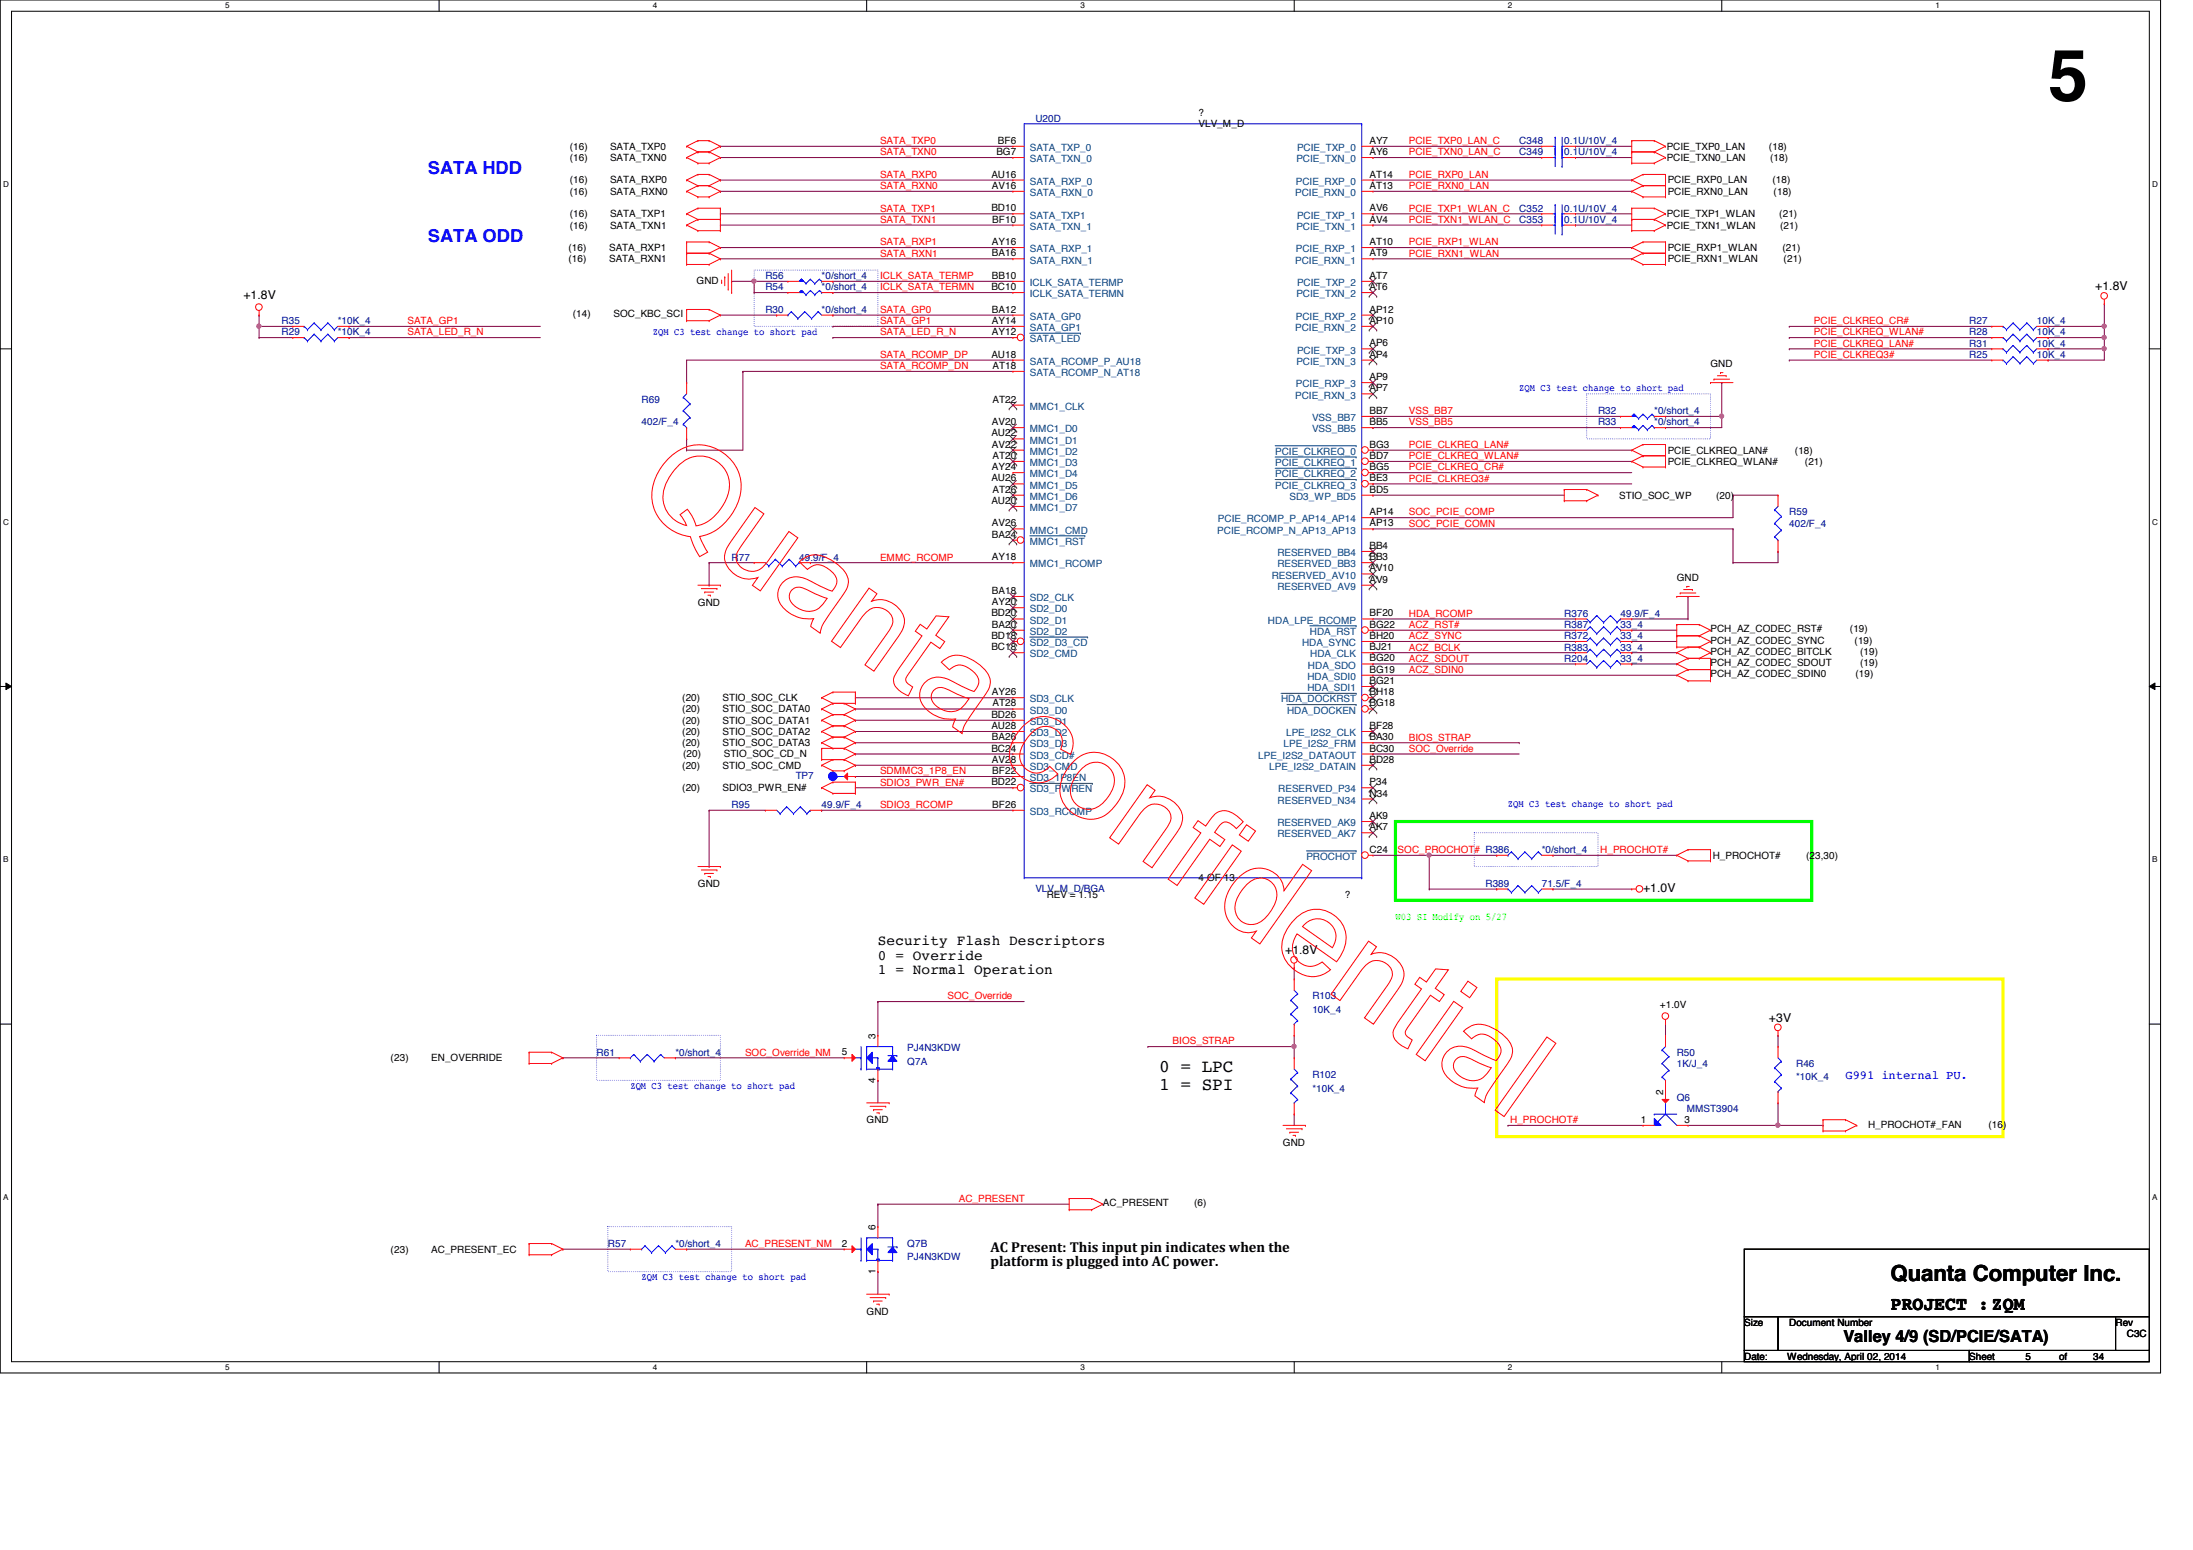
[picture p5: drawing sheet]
<svg xmlns="http://www.w3.org/2000/svg" width="297mm" height="210mm" viewBox="0 0 297 210" stroke-linecap="round" stroke-linejoin="round" font-family="sans-serif">
<defs><g id="words">
<text font-size="9.7" x="277.4" y="13.6">5</text>
<text font-size="3" x="256.1" y="173.4">Quanta Computer Inc.</text>
<text font-size="2.6" x="256.1" y="177.4">PROJECT :ZQM</text>
<g font-size="2.4" fill="#00f">
<text x="58" y="23.6">SATA HDD</text>
<text x="58" y="32.7">SATA ODD</text>
</g>
<g font-size="2.4">
<text x="157" y="145.2">0 = LPC</text>
<text x="157" y="147.6">1 = SPI</text>
</g>
<text font-size="2.2" x="249.7" y="181.7">Valley 4/9 (SD/PCIE/SATA)</text>
<g font-size="1.9">
<text x="118.9" y="128">Security Flash Descriptors</text>
<text x="118.9" y="130">0 = Override</text>
<text x="118.9" y="131.9">1 = Normal Operation</text>
<text x="134.2" y="169.5">AC Present: This input pin indicates when the</text>
<text x="134.2" y="171.4">platform is plugged into AC power.</text>
</g>
<g font-size="1.7">
<text x="33" y="40.5">+1.8V</text>
<text x="283.8" y="39.3">+1.8V</text>
<text x="222.5" y="120.8">+1.0V</text>
<text x="174.1" y="129.2">+1.8V</text>
<text x="239.6" y="138.3">+3V</text>
</g>
<text font-size="1.7" fill="#00f" x="250" y="146.1">G991 internal PU.</text>
<g font-size="1.4" fill="#000080">
<text x="140.2" y="16.5">U20D</text>
<text x="205.8" y="19.5">C348</text>
<text x="205.8" y="21">C349</text>
<text x="211.9" y="19.5">0.1U/10V_4</text>
<text x="211.9" y="21">0.1U/10V_4</text>
<text x="205.8" y="28.7">C352</text>
<text x="211.9" y="28.7">0.1U/10V_4</text>
<text x="205.8" y="30.2">C353</text>
<text x="211.9" y="30.2">0.1U/10V_4</text>
<text x="103.7" y="37.8">R56</text>
<text x="103.7" y="39.3">R54</text>
<text x="111.3" y="37.8">*0/short_4</text>
<text x="111.3" y="39.3">*0/short_4</text>
<text x="38.1" y="45.4">R29</text>
<text x="38.1" y="43.9">R35</text>
<text x="45.8" y="45.4">*10K_4</text>
<text x="45.8" y="43.9">*10K_4</text>
<text x="103.7" y="42.4">R30</text>
<text x="111.3" y="42.4">*0/short_4</text>
<text x="266.7" y="43.9">R27</text>
<text x="266.7" y="46.9">R31</text>
<text x="266.7" y="45.4">R28</text>
<text x="275.9" y="43.9">10K_4</text>
<text x="275.9" y="46.9">10K_4</text>
<text x="275.9" y="45.4">10K_4</text>
<text x="266.7" y="48.5">R25</text>
<text x="275.9" y="48.5">10K_4</text>
<text x="86.9" y="54.6">R69</text>
<text x="86.9" y="57.6">402/F_4</text>
<text x="216.4" y="56.1">R32</text>
<text x="216.4" y="57.6">R33</text>
<text x="224.1" y="56.1">*0/short_4</text>
<text x="224.1" y="57.6">*0/short_4</text>
<text x="242.4" y="69.8">R59</text>
<text x="242.4" y="71.3">402/F_4</text>
<text x="99.1" y="75.9">R77</text>
<text x="108.2" y="75.9">49.9/F_4</text>
<text x="211.9" y="83.5">R376</text>
<text x="219.5" y="83.5">49.9/F_4</text>
<text x="211.9" y="89.6">R204</text>
<text x="211.9" y="85">R387</text>
<text x="211.9" y="86.6">R372</text>
<text x="211.9" y="88.1">R383</text>
<text x="219.5" y="89.6">33_4</text>
<text x="219.5" y="85">33_4</text>
<text x="219.5" y="86.6">33_4</text>
<text x="219.5" y="88.1">33_4</text>
<text x="107.8" y="105.5">TP7</text>
<text x="99.1" y="109.4">R95</text>
<text x="111.3" y="109.4">49.9/F_4</text>
<text x="208.8" y="115.5">*0/short_4</text>
<text x="140.2" y="120.9">VLV_M_D/BGA</text>
<text x="201.2" y="120.1">R389</text>
<text x="208.8" y="120.1">71.5/F_4</text>
<text x="177.8" y="135.3">R103</text>
<text x="177.8" y="137.2">10K_4</text>
<text x="80.8" y="143">R61</text>
<text x="91.5" y="143">*0/short_4</text>
<text x="122.9" y="142.4">PJ4N3KDW</text>
<text x="227.1" y="143">R50</text>
<text x="122.9" y="144.2">Q7A</text>
<text x="177.8" y="146">R102</text>
<text x="177.8" y="147.8">*10K_4</text>
<text x="227.1" y="149.1">Q6</text>
<text x="227.1" y="144.5">1K/J_4</text>
<text x="243.3" y="144.5">R46</text>
<text x="243.3" y="146.3">*10K_4</text>
<text x="228.5" y="150.6">MMST3904</text>
<text x="82.3" y="168.9">R57</text>
<text x="91.5" y="168.9">*0/short_4</text>
<text x="122.9" y="168.9">Q7B</text>
<text x="122.9" y="170.7">PJ4N3KDW</text>
</g>
<g font-size="1.4">
<text x="162.3" y="15.7">?</text>
<text x="162.3" y="17.2">VLV_M_D</text>
<text x="77.2" y="20.3">(16)</text>
<text x="77.2" y="21.8">(16)</text>
<text x="82.6" y="20.3">SATA_TXP0</text>
<text x="82.6" y="21.8">SATA_TXN0</text>
<text x="135" y="21">BG7</text>
<text x="135.2" y="19.5">BF6</text>
<text x="185.5" y="21">AY6</text>
<text x="185.5" y="19.5">AY7</text>
<text x="225.8" y="21.8">PCIE_TXN0_LAN</text>
<text x="225.8" y="20.3">PCIE_TXP0_LAN</text>
<text x="239.6" y="20.3">(18)</text>
<text x="239.8" y="21.8">(18)</text>
<text x="77.2" y="26.4">(16)</text>
<text x="77.2" y="24.8">(16)</text>
<text x="77.2" y="29.4">(16)</text>
<text x="82.6" y="26.4">SATA_RXN0</text>
<text x="82.6" y="24.8">SATA_RXP0</text>
<text x="82.6" y="29.4">SATA_TXP1</text>
<text x="134.3" y="24">AU16</text>
<text x="134.3" y="28.6">BD10</text>
<text x="134.4" y="25.6">AV16</text>
<text x="185.5" y="24">AT14</text>
<text x="185.5" y="25.6">AT13</text>
<text x="185.5" y="28.6">AV6</text>
<text x="225.8" y="29.4">PCIE_TXP1_WLAN</text>
<text x="225.9" y="24.8">PCIE_RXP0_LAN</text>
<text x="225.9" y="26.4">PCIE_RXN0_LAN</text>
<text x="240.1" y="24.8">(18)</text>
<text x="240.2" y="26.4">(18)</text>
<text x="241" y="29.4">(21)</text>
<text x="77" y="35.5">(16)</text>
<text x="77" y="34">(16)</text>
<text x="77.2" y="30.9">(16)</text>
<text x="82.5" y="35.5">SATA_RXN1</text>
<text x="82.5" y="34">SATA_RXP1</text>
<text x="82.6" y="30.9">SATA_TXN1</text>
<text x="134.4" y="34.7">BA16</text>
<text x="134.4" y="33.2">AY16</text>
<text x="134.4" y="30.1">BF10</text>
<text x="185.5" y="30.1">AV4</text>
<text x="185.5" y="34.7">AT9</text>
<text x="185.5" y="33.2">AT10</text>
<text x="225.8" y="30.9">PCIE_TXN1_WLAN</text>
<text x="225.9" y="34">PCIE_RXP1_WLAN</text>
<text x="225.9" y="35.5">PCIE_RXN1_WLAN</text>
<text x="241.1" y="30.9">(21)</text>
<text x="241.4" y="34">(21)</text>
<text x="241.6" y="35.5">(21)</text>
<text x="94.4" y="38.4">GND</text>
<text x="134.3" y="39.3">BC10</text>
<text x="134.4" y="37.8">BB10</text>
<text x="185.5" y="37.8">AT7</text>
<text x="185.5" y="39.3">AT6</text>
<text x="77.6" y="43">(14)</text>
<text x="83.1" y="43">SOC_KBC_SCI</text>
<text x="134.4" y="42.3">BA12</text>
<text x="134.4" y="45.4">AY12</text>
<text x="134.4" y="43.9">AY14</text>
<text x="185.5" y="42.3">AP12</text>
<text x="185.5" y="43.9">AP10</text>
<text x="185.5" y="46.9">AP6</text>
<text x="134.3" y="48.4">AU18</text>
<text x="134.4" y="50">AT18</text>
<text x="185.5" y="53">AP7</text>
<text x="185.5" y="51.5">AP9</text>
<text x="185.5" y="48.4">AP4</text>
<text x="231.7" y="49.7">GND</text>
<text x="134.3" y="59.1">AU22</text>
<text x="134.4" y="57.6">AV20</text>
<text x="134.4" y="54.5">AT22</text>
<text x="185.5" y="56">BB7</text>
<text x="185.5" y="57.6">BB5</text>
<text x="134.3" y="65.2">AU26</text>
<text x="134.4" y="60.6">AV22</text>
<text x="134.4" y="63.7">AY24</text>
<text x="134.4" y="62.1">AT20</text>
<text x="185.5" y="60.6">BG3</text>
<text x="185.5" y="62.1">BD7</text>
<text x="185.5" y="63.7">BG5</text>
<text x="185.5" y="65.2">BE3</text>
<text x="225.9" y="61.4">PCIE_CLKREQ_LAN#</text>
<text x="225.9" y="62.9">PCIE_CLKREQ_WLAN#</text>
<text x="243.1" y="61.4">(18)</text>
<text x="244.5" y="62.9">(21)</text>
<text x="134.3" y="68.2">AU20</text>
<text x="134.4" y="71.3">AV26</text>
<text x="134.4" y="66.7">AT26</text>
<text x="185.5" y="66.7">BD5</text>
<text x="185.5" y="69.8">AP14</text>
<text x="185.5" y="71.3">AP13</text>
<text x="219.3" y="67.5">STIO_SOC_WP</text>
<text x="232.4" y="67.5">(20)</text>
<text x="134.4" y="72.8">BA24</text>
<text x="134.4" y="75.9">AY18</text>
<text x="185.5" y="74.3">BB4</text>
<text x="185.5" y="75.9">BB3</text>
<text x="185.5" y="77.4">AV10</text>
<text x="94.5" y="82">GND</text>
<text x="134.3" y="83.5">BD20</text>
<text x="134.4" y="80.4">BA18</text>
<text x="134.4" y="82">AY20</text>
<text x="185.5" y="83.5">BF20</text>
<text x="185.5" y="78.9">AV9</text>
<text x="227.1" y="78.7">GND</text>
<text x="134.3" y="88.1">BC18</text>
<text x="134.3" y="86.5">BD18</text>
<text x="134.4" y="85">BA20</text>
<text x="185.5" y="85">BG22</text>
<text x="185.5" y="86.5">BH20</text>
<text x="185.5" y="88.1">BJ21</text>
<text x="185.5" y="89.6">BG20</text>
<text x="231.7" y="87.2">PCH_AZ_CODEC_SYNC</text>
<text x="231.7" y="85.6">PCH_AZ_CODEC_RST#</text>
<text x="231.7" y="88.7">PCH_AZ_CODEC_BITCLK</text>
<text x="250.6" y="85.6">(19)</text>
<text x="251.2" y="87.2">(19)</text>
<text x="252" y="88.7">(19)</text>
<text x="92.4" y="95">(20)</text>
<text x="97.9" y="95">STIO_SOC_CLK</text>
<text x="134.4" y="94.1">AY26</text>
<text x="134.4" y="95.7">AT28</text>
<text x="185.5" y="91.1">BG19</text>
<text x="185.5" y="92.6">BG21</text>
<text x="185.5" y="94.1">BH18</text>
<text x="185.5" y="95.7">BG18</text>
<text x="231.7" y="90.2">PCH_AZ_CODEC_SDOUT</text>
<text x="231.7" y="91.7">PCH_AZ_CODEC_SDIN0</text>
<text x="251.3" y="91.7">(19)</text>
<text x="252" y="90.2">(19)</text>
<text x="92.4" y="96.5">(20)</text>
<text x="92.4" y="98">(20)</text>
<text x="92.4" y="99.5">(20)</text>
<text x="92.4" y="101">(20)</text>
<text x="97.9" y="96.5">STIO_SOC_DATA0</text>
<text x="97.9" y="98">STIO_SOC_DATA1</text>
<text x="97.9" y="99.5">STIO_SOC_DATA2</text>
<text x="97.9" y="101">STIO_SOC_DATA3</text>
<text x="134.3" y="101.8">BC24</text>
<text x="134.3" y="97.2">BD26</text>
<text x="134.3" y="98.7">AU28</text>
<text x="134.4" y="100.2">BA26</text>
<text x="185.5" y="98.7">BF28</text>
<text x="185.5" y="101.8">BC30</text>
<text x="185.5" y="100.2">BA30</text>
<text x="92.4" y="107.1">(20)</text>
<text x="92.4" y="104.1">(20)</text>
<text x="92.5" y="102.6">(20)</text>
<text x="97.9" y="107.1">SDIO3_PWR_EN#</text>
<text x="97.9" y="104.1">STIO_SOC_CMD</text>
<text x="98" y="102.6">STIO_SOC_CD_N</text>
<text x="134.3" y="106.3">BD22</text>
<text x="134.4" y="103.3">AV28</text>
<text x="134.4" y="104.8">BF22</text>
<text x="185.5" y="103.3">BD28</text>
<text x="185.5" y="106.3">P34</text>
<text x="185.5" y="107.9">N34</text>
<text x="134.4" y="109.4">BF26</text>
<text x="185.5" y="110.9">AK9</text>
<text x="185.5" y="112.4">AK7</text>
<text x="162.3" y="119.3">4 OF 13</text>
<text x="185.5" y="115.5">C24</text>
<text x="232" y="116.3">H_PROCHOT#</text>
<text x="244.6" y="116.3">(23,30)</text>
<text x="94.5" y="120.1">GND</text>
<text x="141.8" y="121.6">REV = 1.15</text>
<text x="182.2" y="121.6">?</text>
<text x="224.8" y="136.6">+1.0V</text>
<text x="52.9" y="143.7">(23)</text>
<text x="58.4" y="143.7">EN_OVERRIDE</text>
<text x="114" y="142.9">5</text>
<text x="118.6" y="140.7" transform="rotate(-90 118.6 140.7)">3</text>
<text x="118.6" y="146.6" transform="rotate(-90 118.6 146.6)">4</text>
<text x="225.3" y="148.3" transform="rotate(-90 225.3 148.3)">2</text>
<text x="117.4" y="152.1">GND</text>
<text x="173.8" y="155.2">GND</text>
<text x="222.2" y="152.1">1</text>
<text x="228.2" y="152.1">3</text>
<text x="253" y="152.7">H_PROCHOT#_FAN</text>
<text x="269.3" y="152.7">(16)</text>
<text x="118.6" y="166.6" transform="rotate(-90 118.6 166.6)">6</text>
<text x="149.4" y="163.4">AC_PRESENT</text>
<text x="161.8" y="163.4">(6)</text>
<text x="52.9" y="169.6">(23)</text>
<text x="58.4" y="169.6">AC_PRESENT_EC</text>
<text x="114" y="168.8">2</text>
<text x="118.6" y="172.5" transform="rotate(-90 118.6 172.5)">1</text>
<text x="117.4" y="178">GND</text>
<text x="236.3" y="179.5">Size</text>
<text x="242.4" y="179.5">Document Number</text>
<text x="286.6" y="179.5">Rev</text>
<text x="236.3" y="184.1">Date:</text>
<text x="242.1" y="184.1">Wednesday, April 02, 2014</text>
<text x="266.7" y="184.1">Sheet</text>
<text x="274.4" y="184.1">5</text>
<text x="278.9" y="184.1">of</text>
<text x="283.5" y="184.1">34</text>
<text x="288.1" y="181.1">C3C</text>
</g>
<g font-size="1.4" fill="#f00">
<text x="119.2" y="19.5">SATA_TXP0</text>
<text x="119.2" y="21">SATA_TXN0</text>
<text x="190.8" y="21">PCIE_TXN0_LAN_C</text>
<text x="190.8" y="19.5">PCIE_TXP0_LAN_C</text>
<text x="119.2" y="24.1">SATA_RXP0</text>
<text x="119.2" y="25.6">SATA_RXN0</text>
<text x="119.2" y="28.7">SATA_TXP1</text>
<text x="190.8" y="28.7">PCIE_TXP1_WLAN_C</text>
<text x="190.8" y="25.6">PCIE_RXN0_LAN</text>
<text x="190.8" y="24.1">PCIE_RXP0_LAN</text>
<text x="119.2" y="30.2">SATA_TXN1</text>
<text x="119.2" y="34.8">SATA_RXN1</text>
<text x="119.2" y="33.2">SATA_RXP1</text>
<text x="190.8" y="34.8">PCIE_RXN1_WLAN</text>
<text x="190.8" y="33.2">PCIE_RXP1_WLAN</text>
<text x="190.8" y="30.2">PCIE_TXN1_WLAN_C</text>
<text x="119.2" y="37.8">ICLK_SATA_TERMP</text>
<text x="119.2" y="39.3">ICLK_SATA_TERMN</text>
<text x="55.2" y="43.9">SATA_GP1</text>
<text x="55.2" y="45.4">SATA_LED_R_N</text>
<text x="119.2" y="42.4">SATA_GP0</text>
<text x="119.2" y="43.9">SATA_GP1</text>
<text x="119.2" y="45.4">SATA_LED_R_N</text>
<text x="245.7" y="43.9">PCIE_CLKREQ_CR#</text>
<text x="245.7" y="45.4">PCIE_CLKREQ_WLAN#</text>
<text x="245.7" y="46.9">PCIE_CLKREQ_LAN#</text>
<text x="119.2" y="48.5">SATA_RCOMP_DP</text>
<text x="119.2" y="50">SATA_RCOMP_DN</text>
<text x="245.7" y="48.5">PCIE_CLKREQ3#</text>
<text x="190.8" y="56.1">VSS_BB7</text>
<text x="190.8" y="57.6">VSS_BB5</text>
<text x="190.8" y="65.2">PCIE_CLKREQ3#</text>
<text x="190.8" y="60.7">PCIE_CLKREQ_LAN#</text>
<text x="190.8" y="62.2">PCIE_CLKREQ_WLAN#</text>
<text x="190.8" y="63.7">PCIE_CLKREQ_CR#</text>
<text x="190.8" y="69.8">SOC_PCIE_COMP</text>
<text x="190.8" y="71.3">SOC_PCIE_COMN</text>
<text x="119.2" y="75.9">EMMC_RCOMP</text>
<text x="190.8" y="83.5">HDA_RCOMP</text>
<text x="190.8" y="88.1">ACZ_BCLK</text>
<text x="190.8" y="86.6">ACZ_SYNC</text>
<text x="190.8" y="85">ACZ_RST#</text>
<text x="190.8" y="89.6">ACZ_SDOUT</text>
<text x="190.8" y="91.1">ACZ_SDIN0</text>
<text x="190.8" y="101.8">SOC_Override</text>
<text x="190.8" y="100.3">BIOS_STRAP</text>
<text x="119.2" y="104.9">SDMMC3_1P8_EN</text>
<text x="119.2" y="106.4">SDIO3_PWR_EN#</text>
<text x="119.2" y="109.4">SDIO3_RCOMP</text>
<text x="189.3" y="115.5">SOC_PROCHOT# R386</text>
<text x="216.7" y="115.5">H_PROCHOT#</text>
<text x="128.4" y="135.3">SOC_Override</text>
<text x="100.9" y="143">SOC_Override_NM</text>
<text x="158.8" y="141.4">BIOS_STRAP</text>
<text x="204.6" y="152.1">H_PROCHOT#</text>
<text x="129.9" y="162.8">AC_PRESENT</text>
<text x="100.9" y="168.9">AC_PRESENT_NM</text>
</g>
<g font-size="1.4" fill="#004080">
<text x="139.5" y="20.4">SATA_TXP_0</text>
<text x="139.5" y="22">SATA_TXN_0</text>
<text x="175.6" y="22">PCIE_TXN_0</text>
<text x="175.7" y="20.4">PCIE_TXP_0</text>
<text x="139.5" y="26.5">SATA_RXN_0</text>
<text x="139.5" y="25">SATA_RXP_0</text>
<text x="139.5" y="29.6">SATA_TXP1</text>
<text x="175.4" y="26.5">PCIE_RXN_0</text>
<text x="175.5" y="25">PCIE_RXP_0</text>
<text x="175.7" y="29.6">PCIE_TXP_1</text>
<text x="139.5" y="31.1">SATA_TXN_1</text>
<text x="139.5" y="35.7">SATA_RXN_1</text>
<text x="139.5" y="34.2">SATA_RXP_1</text>
<text x="175.4" y="35.7">PCIE_RXN_1</text>
<text x="175.5" y="34.2">PCIE_RXP_1</text>
<text x="175.6" y="31.1">PCIE_TXN_1</text>
<text x="139.5" y="38.7">ICLK_SATA_TERMP</text>
<text x="139.5" y="40.3">ICLK_SATA_TERMN</text>
<text x="175.6" y="40.3">PCIE_TXN_2</text>
<text x="175.7" y="38.7">PCIE_TXP_2</text>
<text x="139.5" y="43.3">SATA_GP0</text>
<text x="139.5" y="46.4">SATA_LED</text>
<text x="139.5" y="44.8">SATA_GP1</text>
<text x="175.4" y="44.8">PCIE_RXN_2</text>
<text x="175.5" y="43.3">PCIE_RXP_2</text>
<text x="175.7" y="47.9">PCIE_TXP_3</text>
<text x="139.5" y="49.4">SATA_RCOMP_P_AU18</text>
<text x="139.5" y="50.9">SATA_RCOMP_N_AT18</text>
<text x="175.4" y="54">PCIE_RXN_3</text>
<text x="175.5" y="52.5">PCIE_RXP_3</text>
<text x="175.6" y="49.4">PCIE_TXN_3</text>
<text x="139.5" y="55.5">MMC1_CLK</text>
<text x="139.5" y="58.5">MMC1_D0</text>
<text x="177.7" y="57">VSS_BB7</text>
<text x="177.7" y="58.5">VSS_BB5</text>
<text x="139.5" y="60.1">MMC1_D1</text>
<text x="139.5" y="61.6">MMC1_D2</text>
<text x="139.5" y="63.1">MMC1_D3</text>
<text x="139.5" y="64.6">MMC1_D4</text>
<text x="172.7" y="61.6">PCIE_CLKREQ_0</text>
<text x="172.7" y="63.1">PCIE_CLKREQ_1</text>
<text x="172.7" y="64.6">PCIE_CLKREQ_2</text>
<text x="139.5" y="66.2">MMC1_D5</text>
<text x="139.5" y="67.7">MMC1_D6</text>
<text x="139.5" y="69.2">MMC1_D7</text>
<text x="165" y="70.7">PCIE_RCOMP_P_AP14_AP14</text>
<text x="172.7" y="66.2">PCIE_CLKREQ_3</text>
<text x="174.7" y="67.7">SD3_WP_BD5</text>
<text x="139.5" y="73.8">MMC1_RST</text>
<text x="139.5" y="76.8">MMC1_RCOMP</text>
<text x="139.5" y="72.3">MMC1_CMD</text>
<text x="164.9" y="72.3">PCIE_RCOMP_N_AP13_AP13</text>
<text x="173" y="75.3">RESERVED_BB4</text>
<text x="173" y="76.8">RESERVED_BB3</text>
<text x="139.5" y="81.4">SD2_CLK</text>
<text x="139.5" y="82.9">SD2_D0</text>
<text x="172.3" y="78.4">RESERVED_AV10</text>
<text x="173" y="79.9">RESERVED_AV9</text>
<text x="139.5" y="89">SD2_CMD</text>
<text x="139.5" y="84.5">SD2_D1</text>
<text x="139.5" y="86">SD2_D2</text>
<text x="139.5" y="87.5">SD2_D3_CD</text>
<text x="171.7" y="84.5">HDA_LPE_RCOMP</text>
<text x="176.4" y="87.5">HDA_SYNC</text>
<text x="177.4" y="86">HDA_RST</text>
<text x="177.5" y="89">HDA_CLK</text>
<text x="139.5" y="95.1">SD3_CLK</text>
<text x="173.5" y="95.1">HDA_DOCKRST</text>
<text x="177.1" y="92.1">HDA_SDI0</text>
<text x="177.1" y="93.6">HDA_SDI1</text>
<text x="177.2" y="90.6">HDA_SDO</text>
<text x="139.5" y="96.6">SD3_D0</text>
<text x="139.5" y="98.2">SD3_D1</text>
<text x="139.5" y="99.7">SD3_D2</text>
<text x="139.5" y="101.2">SD3_D3</text>
<text x="173.9" y="101.2">LPE_I2S2_FRM</text>
<text x="174.2" y="99.7">LPE_I2S2_CLK</text>
<text x="174.3" y="96.6">HDA_DOCKEN</text>
<text x="139.5" y="105.8">SD3_1P8EN</text>
<text x="139.5" y="107.3">SD3_PWREN</text>
<text x="139.5" y="102.7">SD3_CD#</text>
<text x="139.5" y="104.3">SD3_CMD</text>
<text x="170.4" y="102.7">LPE_I2S2_DATAOUT</text>
<text x="171.9" y="104.3">LPE_I2S2_DATAIN</text>
<text x="173.1" y="107.3">RESERVED_P34</text>
<text x="139.5" y="110.4">SD3_RCOMP</text>
<text x="173" y="111.9">RESERVED_AK9</text>
<text x="173" y="113.4">RESERVED_AK7</text>
<text x="173.1" y="108.8">RESERVED_N34</text>
<text x="177" y="116.5">PROCHOT</text>
</g>
<g font-size="1.4" fill="#00f">
<text x="88.4" y="45.3">ZQM C3 test change to short pad</text>
<text x="205.8" y="53">ZQM C3 test change to short pad</text>
<text x="204.3" y="109.3">ZQM C3 test change to short pad</text>
<text x="85.4" y="147.4">ZQM C3 test change to short pad</text>
<text x="86.9" y="173.4">ZQM C3 test change to short pad</text>
</g>
<text font-size="1.4" fill="#0f0" x="189" y="124.6">W03 SI Modify on 5/27</text>
<g font-size="1.1">
<text x="30.5" y="1.1">5</text>
<text x="88.4" y="1.1">4</text>
<text x="146.3" y="1.1">3</text>
<text x="204.3" y="1.1">2</text>
<text x="262.2" y="1.1">1</text>
<text x=".4" y="25.4">D</text>
<text x="291.5" y="25.4">D</text>
<text x=".4" y="71.1">C</text>
<text x="291.5" y="71.1">C</text>
<text x=".4" y="116.8">B</text>
<text x="291.5" y="116.8">B</text>
<text x=".4" y="162.5">A</text>
<text x="291.5" y="162.5">A</text>
<text x="30.5" y="185.5">5</text>
<text x="88.4" y="185.5">4</text>
<text x="146.3" y="185.5">3</text>
<text x="204.3" y="185.5">2</text>
<text x="262.2" y="185.5">1</text>
</g>
</g></defs>
<path d="M0 0h292.6v185.9h-292.6zM1.6 1.5h289.5v182.9h-289.5z" fill="none" stroke="#000" stroke-width=".14"/>
<g fill="#fff">
<path d="M30.5 .2h.6v1.2h-.6z"/>
<path d="M30.5 184.6h.6v1.2h-.6z"/>
</g>
<path d="M59.5 0v1.5M59.5 184.4v1.5" fill="none" stroke="#000" stroke-width=".14"/>
<g fill="#fff">
<path d="M88.4 .2h.6v1.2h-.6z"/>
<path d="M88.4 184.6h.6v1.2h-.6z"/>
</g>
<path d="M117.4 0v1.5M117.4 184.4v1.5" fill="none" stroke="#000" stroke-width=".14"/>
<g fill="#fff">
<path d="M146.3 .2h.6v1.2h-.6z"/>
<path d="M146.3 184.6h.6v1.2h-.6z"/>
</g>
<path d="M175.3 0v1.5M175.3 184.4v1.5" fill="none" stroke="#000" stroke-width=".14"/>
<g fill="#fff">
<path d="M204.3 .2h.5v1.2h-.5z"/>
<path d="M204.3 184.6h.5v1.2h-.5z"/>
</g>
<path d="M233.2 0v1.5M233.2 184.4v1.5" fill="none" stroke="#000" stroke-width=".14"/>
<g fill="#fff">
<path d="M262.2 .2h.6v1.2h-.6z"/>
<path d="M262.2 184.6h.6v1.2h-.6z"/>
<path d="M.4 24.4h.8v1.2h-.8z"/>
<path d="M291.5 24.4h.8v1.2h-.8z"/>
<path d="M.4 70.1h.8v1.2h-.8z"/>
<path d="M291.5 70.1h.8v1.2h-.8z"/>
</g>
<path d="M0 47.2h1.6M291.1 47.2h1.5" fill="none" stroke="#000" stroke-width=".14"/>
<g fill="#fff">
<path d="M.4 115.8h.7v1.2h-.7z"/>
<path d="M291.5 115.8h.7v1.2h-.7z"/>
</g>
<path d="M0 93h1.6M.8 92.5l.8 .5-.8 .4zM291.1 93l.8-.5v.9zM291.1 93h1.5" fill="none" stroke="#000" stroke-width=".14"/>
<path d="M.8 92.5l.8 .5-.8 .4zM291.1 93l.8-.5v.9z" fill="#000"/>
<g fill="#fff">
<path d="M.4 161.5h.7v1.2h-.7z"/>
<path d="M291.5 161.5h.7v1.2h-.7z"/>
</g>
<path d="M0 138.7h1.6M291.1 138.7h1.5" fill="none" stroke="#000" stroke-width=".14"/>
<path d="M189 111.3h56.4v10.6h-56.4z" fill="none" stroke="#0f0" stroke-width=".42"/>
<path d="M202.7 132.6h68.6v21.3h-68.6z" fill="none" stroke="#ff0" stroke-width=".42"/>
<path d="M102.1 36.6h16.8v7.6h-16.8zM214.9 53.3h16.8v6.1h-16.8zM199.7 112.8h16.7v4.5h-16.7zM80.8 140.2h16.8v6.1h-16.8zM82.3 166.1h16.8v6.1h-16.8z" fill="none" stroke="#8000ff" stroke-width=".14" stroke-dasharray="0 .3"/>
<g fill="none" stroke="#800040" stroke-width=".14">
<path d="M186 56.4h.1M186 57.9h.1M186 56.4h33.5M186 57.9h33.5M277.4 45.7h.1M277.4 45.7h7.6M109.8 76.2h.1M109.8 76.2h27.4M186 70.1h.1M186 71.6h.1M186 71.6h48.7M234.7 67.1h.1"/>
<path d="M234.7 71.6h.1M234.7 76.2h.1M234.7 67.1v3h-48.7M234.7 71.6v4.6M234.7 67.1h6.1M240.8 74.7h.1M240.8 74.7v1.5h-6.1M111.3 109.7h.1M111.3 109.7h25.9"/>
</g>
<circle cx="285" cy="45.7" r=".29" fill="#f0f"/>
<circle cx="285" cy="45.7" r=".29" fill="none" stroke="#f0f" stroke-width=".14"/>
<g fill="none" stroke="#800040" stroke-width=".14">
<path d="M242.4 44.2h.1M242.4 48.8h.1M242.4 45.7h.1M242.4 47.2h.1M242.4 47.2h27.4M242.4 44.2h27.4M242.4 48.8h27.4M242.4 45.7h27.4M277.4 47.2h.1M277.4 44.2h.1M277.4 47.2h7.6M285 41.1h.1"/>
<path d="M285 41.1v3.1h-7.6M186 65.5h.1M186 65.5h35"/>
</g>
<circle cx="285" cy="44.2" r=".29" fill="#f0f"/>
<circle cx="285" cy="44.2" r=".29" fill="none" stroke="#f0f" stroke-width=".14"/>
<g fill="none" stroke="#800040" stroke-width=".14">
<path d="M112.8 38.1h.1M112.8 39.6h.1M112.8 38.1h24.4M112.8 39.6h24.4M93 48.8h44.2M100.6 50.3h.1M100.6 50.3h36.6M100.6 50.3v10.7M112.8 42.7h.1M112.8 44.2h.1M112.8 42.7h24.4M112.8 44.2h24.4"/>
<path d="M137.2 48.8h.1M225.6 57.9h.1M225.6 57.9h7.6M233.2 51.8h.1M233.2 51.8v4.6M277.4 48.8h.1M277.4 48.8h7.6M186 88.4h.1M186 86.9h.1M186 85.3h.1M186 91.4h.1M186 89.9h.1"/>
<path d="M186 83.8h27.4M186 88.4h27.4M186 86.9h27.4M186 85.3h27.4M186 91.4h41.1M186 89.9h27.4M213.4 83.8h.1M221 86.9h.1M221 89.9h.1M221 86.9h6.1M221 89.9h6.1M186 115.8h7.6"/>
<path d="M193.6 115.8h.1M210.4 115.8h.1M210.4 115.8h16.7"/>
</g>
<circle cx="233.2" cy="56.4" r=".29" fill="#f0f"/>
<circle cx="233.2" cy="56.4" r=".29" fill="none" stroke="#f0f" stroke-width=".14"/>
<g fill="none" stroke="#800040" stroke-width=".14">
<path d="M102.1 38.1h.1M102.1 38.1h4.6M225.6 56.4h.1M225.6 56.4h7.6M233.2 56.4h.1M233.2 56.4v1.5M221 85.3h.1M221 88.4h.1M221 85.3h6.1M221 88.4h6.1M186 102.1h.1M186 102.1h19.8"/>
<path d="M118.9 135.6h.1M118.9 135.6h19.8M118.9 135.6v4.6M76.2 143.3h.1M76.2 143.3h7.7M91.5 143.3h.1M91.5 143.3h22.8M118.9 146.3h.1M118.9 146.3v3.1"/>
</g>
<circle cx="102.1" cy="38.1" r=".29" fill="#f0f"/>
<circle cx="102.1" cy="38.1" r=".29" fill="none" stroke="#f0f" stroke-width=".14"/>
<g fill="none" stroke="#800040" stroke-width=".14">
<path d="M102.1 38.1h.1M102.1 39.6h.1M102.1 38.1v1.5M102.1 39.6h4.6M96.1 76.2h.1M96.1 79.2h.1M96.1 76.2h6M96.1 76.2v3M221 83.8h7.6M228.6 83.8h.1M228.6 80.8h.1M228.6 80.8v3"/>
<path d="M96.1 109.7h.1M96.1 117.3h.1M96.1 109.7v7.6M96.1 109.7h7.6M193.6 115.8v4.6M193.6 120.4h.1"/>
</g>
<circle cx="193.6" cy="115.8" r=".29" fill="#f0f"/>
<circle cx="193.6" cy="115.8" r=".29" fill="none" stroke="#f0f" stroke-width=".14"/>
<g fill="none" stroke="#800040" stroke-width=".14">
<path d="M99.1 38.1h.1M99.1 38.1h3M186 100.6h19.8M193.6 115.8h9.1M202.7 115.8h.1M205.8 100.6h.1M193.6 120.4h9.1M202.7 120.4h.1M210.4 120.4h.1M210.4 120.4h10.6M155.5 141.7h.1M175.3 140.2h.1"/>
<path d="M175.3 140.2v1.5h-19.8M76.2 169.2h.1M76.2 169.2h9.2M93 169.2h.1M93 169.2h21.3M118.9 172.2h.1M118.9 163.1h.1M118.9 163.1v3M118.9 172.2v3.1M118.9 163.1h25.9"/>
</g>
<circle cx="175.3" cy="141.7" r=".29" fill="#f0f"/>
<circle cx="175.3" cy="141.7" r=".29" fill="none" stroke="#f0f" stroke-width=".14"/>
<g fill="none" stroke="#800040" stroke-width=".14">
<path d="M97.6 19.8h.1M97.6 19.8h39.6M97.6 21.3h.1M97.6 24.4h.1M97.6 25.9h.1M97.6 21.3h39.6M97.6 24.4h39.6M97.6 25.9h39.6M285 44.2h.1M285 45.7h.1M285 47.2h.1M285 44.2v4.6"/>
<path d="M175.3 131.1h.1M175.3 131.1v1.5M175.3 141.7h.1M175.3 150.9h.1M175.3 141.7v1.6M175.3 150.9v1.5"/>
</g>
<circle cx="285" cy="47.2" r=".29" fill="#f0f"/>
<circle cx="285" cy="47.2" r=".29" fill="none" stroke="#f0f" stroke-width=".14"/>
<path d="M35.1 45.7h.1M35.1 42.7h.1M35.1 44.2h.1M35.1 44.2h4.6M35.1 45.7h4.6M35.1 42.7v1.5M47.3 44.2h.1M47.3 45.7h.1M47.3 44.2h25.9M47.3 45.7h25.9" fill="none" stroke="#800040" stroke-width=".14"/>
<circle cx="35.1" cy="44.2" r=".29" fill="#f0f"/>
<circle cx="35.1" cy="44.2" r=".29" fill="none" stroke="#f0f" stroke-width=".14"/>
<g fill="none" stroke="#800040" stroke-width=".14">
<path d="M186 19.8h.1M186 19.8h22.8M213.4 19.8h.1M213.4 19.8h7.6M97.6 29h.1M97.6 30.5h.1M97.6 29h39.6M97.6 30.5h39.6M186 30.5h.1M186 29h.1M186 21.3h.1M186 29h22.8"/>
<path d="M186 30.5h22.8M186 35.1h35M186 33.5h35M186 25.9h35M186 24.4h35M186 21.3h22.8M213.4 30.5h.1M213.4 29h.1M213.4 21.3h.1M213.4 29h7.6M213.4 30.5h7.6M213.4 21.3h7.6"/>
<path d="M221 35.1h.1M221 33.5h.1M221 25.9h.1M221 24.4h.1M35.1 44.2h.1M35.1 44.2v1.5M112.8 45.7h.1M112.8 45.7h24.4M186 67.1h.1M186 61h.1M186 62.5h.1M186 64h.1"/>
<path d="M186 67.1h25.9M186 61h35M186 62.5h35M186 64h35M115.9 96h.1M115.9 97.5h.1M115.9 99.1h.1M115.9 94.5h.1M115.9 96h21.3M115.9 97.5h21.3M115.9 99.1h21.3M115.9 94.5h21.3"/>
<path d="M115.9 105.2h.1M115.9 106.7h.1M115.9 100.6h.1M115.9 102.1h.1M115.9 103.6h.1M115.9 105.2h21.3M115.9 106.7h21.3M115.9 100.6h21.3M115.9 102.1h21.3M115.9 103.6h21.3M204.3 152.4h.1M204.3 152.4h18.2"/>
<path d="M228.6 152.4h12.2M240.8 152.4h.1"/>
</g>
<circle cx="240.8" cy="152.4" r=".29" fill="#f0f"/>
<circle cx="240.8" cy="152.4" r=".29" fill="none" stroke="#f0f" stroke-width=".14"/>
<g fill="none" stroke="#800040" stroke-width=".14">
<path d="M97.6 35.1h.1M97.6 33.5h.1M97.6 35.1h39.6M97.6 33.5h39.6M93 59.4h.1M93 51.8h.1M93 48.8v3M93 59.4v1.6M97.6 42.7h7.6M105.2 42.7h.1M93 61h.1M93 61h7.6"/>
<path d="M225.6 138.7h.1M225.6 138.7v1.5M240.8 140.2h.1M240.8 152.4h.1M240.8 140.2v1.5M240.8 149.4v3M240.8 152.4h6.1M246.9 152.4h.1"/>
</g>
<g fill="none" stroke="#f00" stroke-width=".14">
<path d="M93 19.8h.1M93 19.8l1.5 .8M94.5 19h.1M94.5 19l-1.5 .8M94.5 19h1.6M96.1 19h.1M96.1 19l1.5 .8M97.6 19.8h.1M97.6 19.8l-1.5 .8M221 19h.1M221 19h3.1M221 19v3.1"/>
<path d="M224.1 19h.1M224.1 19l1.5 .8M225.6 19.8h.1M225.6 19.8l-1.5 .8M93 21.3h.1M93 25.9h.1M93 24.4h.1M93 29h.1M93 30.5h.1M93 35.8h.1M93 34.3h.1M93 32.8h.1"/>
<path d="M93 32.8v3M93 21.3l1.5 .8M93 25.9l1.5 .8M93 24.4l1.5 .7M93 29l1.5 .7M93 30.5l1.5 .7M93 32.8h3.1M93 34.3h3.1M93 35.8h3.1M94.5 20.6h.1M94.5 22.1h.1M94.5 25.1h.1"/>
<path d="M94.5 26.7h.1M94.5 23.6h.1M94.5 28.2h.1M94.5 29.7h.1M94.5 31.2h.1M94.5 20.6h1.6M94.5 20.6l-1.5 .7M94.5 22.1h1.6M94.5 25.1l-1.5 .8M94.5 25.1h1.6M94.5 26.7h1.6M94.5 23.6l-1.5 .8"/>
<path d="M94.5 23.6h1.6M94.5 28.2l-1.5 .8M94.5 28.2h3.1M94.5 29.7h3.1M94.5 29.7l-1.5 .8M94.5 31.2h3.1M96.1 20.6h.1M96.1 22.1h.1M96.1 25.1h.1M96.1 26.7h.1M96.1 23.6h.1M96.1 34.3h.1"/>
<path d="M96.1 35.8h.1M96.1 32.8h.1M96.1 20.6l1.5 .7M96.1 25.1l1.5 .8M96.1 23.6l1.5 .8M96.1 34.3l1.5 .8M96.1 32.8l1.5 .7M97.6 21.3h.1M97.6 25.9h.1M97.6 24.4h.1M97.6 28.2h.1M97.6 29.7h.1"/>
<path d="M97.6 31.2h.1M97.6 35.1h.1M97.6 33.5h.1M97.6 21.3l-1.5 .8M97.6 25.9l-1.5 .8M97.6 24.4l-1.5 .7M97.6 28.2v3M97.6 35.1l-1.5 .7M97.6 33.5l-1.5 .8M97.7 38.3h.1M97.7 37.9v.4M98.2 37.5h.1"/>
<path d="M98.2 37.5v1.2M98.6 39.2h.1M98.6 37v2.2M99.1 39.6h.1M99.1 36.6v3M221 33.5h.1M221 35.1h.1M221 29.7h.1M221 31.2h.1M221 28.2h.1M221 24.4h.1M221 25.9h.1"/>
<path d="M221 20.6h.1M221 22.1h.1M221 20.6h3.1M221 22.1h3.1M221 28.2h3.1M221 29.7h3.1M221 31.2h3.1M221 33.5l1.5 .8M221 35.1l1.5 .7M221 28.2v3M221 24.4l1.5 .7M221 25.9l1.5 .8"/>
<path d="M222.5 32.8h.1M222.5 34.3h.1M222.5 35.8h.1M222.5 23.6h.1M222.5 25.1h.1M222.5 26.7h.1M222.5 25.1h3.1M222.5 26.7h3.1M222.5 23.6h3.1M222.5 32.8l-1.5 .7M222.5 32.8h3.1M222.5 34.3h3.1"/>
<path d="M222.5 34.3l-1.5 .8M222.5 35.8h3.1M222.5 23.6l-1.5 .8M222.5 25.1l-1.5 .8M224.1 29.7h.1M224.1 31.2h.1M224.1 28.2h.1M224.1 20.6h.1M224.1 22.1h.1M224.1 29.7l1.5 .8M224.1 28.2l1.5 .8M224.1 20.6l1.5 .7"/>
<path d="M225.6 32.8h.1M225.6 34.3h.1M225.6 35.8h.1M225.6 30.5h.1M225.6 29h.1M225.6 23.6h.1M225.6 25.1h.1M225.6 26.7h.1M225.6 21.3h.1M225.6 23.6v3.1M225.6 32.8v3M225.6 30.5l-1.5 .7"/>
<path d="M225.6 29l-1.5 .7M225.6 21.3l-1.5 .8M35.1 42.7h.1M35.1 42.1v.6M93 43.4h.1M93 41.9h.1M93 41.9h3.1M93 43.4h3.1M93 41.9v1.5M96.1 41.9h.1M96.1 43.4h.1M96.1 41.9l1.5 .8"/>
<path d="M97.6 42.7h.1M97.6 42.7l-1.5 .7M231.7 51.8h.1M231.7 51.8h3M232.2 51.4h.1M232.2 51.4h2.1M232.6 50.9h1.2M233 50.5h.1M233 50.5h.4M233.8 50.9h.1M285 41.1h.1M285 40.6v.5"/>
<path d="M94.5 79.2h3.1M95 79.7h2.1M97.1 79.7h.1M97.6 79.2h.1M211.9 66.3h.1M211.9 67.8h.1M211.9 66.3h3M211.9 66.3v1.5M211.9 67.8h3M214.9 66.3h.1M214.9 67.8h.1M214.9 66.3l1.5 .8"/>
<path d="M216.4 67.1h.1M216.4 67.1l-1.5 .7M221 61h.1M221 62.5h.1M221 61l1.5 .7M221 62.5l1.5 .7M222.5 60.2h.1M222.5 61.7h.1M222.5 63.2h.1M222.5 60.2l-1.5 .8M222.5 60.2h3.1M222.5 61.7h3.1"/>
<path d="M222.5 61.7l-1.5 .8M222.5 63.2h3.1M225.6 60.2h.1M225.6 61.7h.1M225.6 63.2h.1M225.6 60.2v3M228 79.8h1.2M228.5 79.4h.1M228.5 79.4h.3M229.2 79.8h.1M95.5 80.2h.1M95.5 80.2h1.1"/>
<path d="M95.9 80.6h.3M96.2 80.6h.1M111.3 96h.1M111.3 97.5h.1M111.3 99.1h.1M111.3 94.5h.1M111.3 96l1.5 .8M111.3 97.5l1.5 .8M111.3 99.1l1.5 .7M111.3 94.5l1.5 .7M112.8 95.2h.1M112.8 96.8h.1"/>
<path d="M112.8 98.3h.1M112.8 99.8h.1M112.8 93.7h.1M112.8 95.2l-1.5 .8M112.8 95.2h3.1M112.8 96.8h1.5M112.8 96.8l-1.5 .7M112.8 98.3h1.5M112.8 98.3l-1.5 .8M112.8 99.8h1.5M112.8 99.8l-1.5 .8M112.8 93.7l-1.5 .8"/>
<path d="M112.8 93.7h3.1M114.3 95.2h.1M114.3 96.8h.1M114.3 98.3h.1M114.3 99.8h.1M114.3 95.2l1.6 .8M114.3 96.8l1.6 .7M114.3 98.3l1.6 .8M114.3 99.8l1.6 .8M115.9 96h.1M115.9 97.5h.1M115.9 99.1h.1"/>
<path d="M115.9 93.7h.1M115.9 95.2h.1M115.9 93.7v1.5M115.9 96l-1.6 .8M115.9 97.5l-1.6 .8M115.9 99.1l-1.6 .7M227.1 89.9h.1M227.1 87.6h.1M227.1 86.1h.1M227.1 84.6h.1M227.1 91.4h.1M227.1 88.4h.1"/>
<path d="M227.1 80.8h.1M227.1 89.9l1.5 .8M227.1 87.6h3.1M227.1 84.6v3M227.1 86.1h3.1M227.1 84.6h3.1M227.1 91.4l1.5 .8M227.1 88.4l1.5 .8M227.1 80.8h3.1M227.6 80.3h.1M227.6 80.3h2.1M228.6 90.7h.1"/>
<path d="M228.6 89.2h.1M228.6 92.2h.1M228.6 87.6h.1M228.6 90.7h3.1M228.6 89.2l-1.5 .7M228.6 89.2h3.1M228.6 92.2h3.1M228.6 90.7l-1.5 .7M228.6 87.6l-1.5 .8M230.2 87.6h.1M230.2 86.1h.1M230.2 84.6h.1"/>
<path d="M230.2 89.2h.1M230.2 86.1l1.5 .8M230.2 84.6l1.5 .7M230.2 87.6l1.5 .8M231.7 89.2h.1M231.7 90.7h.1M231.7 86.9h.1M231.7 85.3h.1M231.7 92.2h.1M231.7 88.4h.1M231.7 89.2v3M231.7 86.9l-1.5 .7"/>
<path d="M231.7 85.3l-1.5 .8M231.7 88.4l-1.5 .8M94.5 117.3h3.1M95 117.8h2.1M95.5 118.3h.1M95.5 118.3h1.1M95.9 118.7h.3M96.2 118.7h.1M97.1 117.8h.1M97.6 117.3h.1M111.3 106.7h.1M111.3 100.6h.1"/>
<path d="M111.3 101.3h.1M111.3 102.9h.1M111.3 103.6h.1M111.3 106.7l1.5 .7M111.3 101.3h3M111.3 100.6l1.5 .7M111.3 101.3v1.6M111.3 102.9h3M111.3 103.6l1.5 .8M112.8 105.9h.1M112.8 107.4h.1M112.8 101.3h.1"/>
<path d="M112.8 102.9h.1M112.8 104.4h.1M112.8 105.9l-1.5 .8M112.8 105.9h3.1M112.8 107.4h3.1M112.8 102.9l-1.5 .7M112.8 104.4h1.5M114.3 101.3h.1M114.3 102.9h.1M114.3 104.4h.1M114.3 101.3l1.6 .8M114.3 102.9l1.6 .7"/>
<path d="M115.9 105.9h.1M115.9 107.4h.1M115.9 100.6h.1M115.9 102.1h.1M115.9 103.6h.1M115.9 105.9v1.5M115.9 100.6l-1.6 .7M115.9 102.1l-1.6 .8M115.9 103.6l-1.6 .8M227.1 115.8h.1M227.1 115.8l1.5 .8M228.6 115.1h.1"/>
<path d="M228.6 116.6h.1M228.6 115.1l-1.5 .7M228.6 115.1h3.1M228.6 116.6h3.1M231.7 115.1h.1M231.7 116.6h.1M231.7 115.1v1.5M175.3 131.1h.1M175.3 130.5v.6M221 120.4h.1M221 120.4h.6M225.6 138.7h.1"/>
<path d="M225.6 138.1v.6M240.8 139.6v.6M71.7 142.5h.1M71.7 144h.1M71.7 142.5h3M71.7 142.5v1.5M71.7 144h3M74.7 142.5h.1M74.7 144h.1M74.7 142.5l1.5 .8M76.2 143.3h.1M76.2 143.3l-1.5 .7"/>
<path d="M117.4 149.4h3M117.9 149.8h2.1M118.3 150.3h.1M118.3 150.3h1.2M118.7 150.7h.4M119.1 150.7h.1M120 149.8h.1M120.4 149.4h.1M173.8 152.4h3M174.2 152.9h2.2M174.7 153.3h.1M174.7 153.3h1.2"/>
<path d="M175.1 153.8h.4M175.5 153.8h.1M176.4 152.9h.1M176.8 152.4h.1M240.8 140.2h.1M246.9 153.2h.1M246.9 151.6h.1M246.9 153.2h3.1M246.9 151.6v1.6M246.9 151.6h3.1M250 153.2h.1M250 151.6h.1"/>
<path d="M250 151.6l1.5 .8M251.5 152.4h.1M251.5 152.4l-1.5 .8M71.7 168.4h.1M71.7 169.9h.1M71.7 168.4v1.5M71.7 168.4h3M71.7 169.9h3M74.7 168.4h.1M74.7 169.9h.1M74.7 168.4l1.5 .8M76.2 169.2h.1"/>
<path d="M76.2 169.2l-1.5 .7M117.4 175.3h3M117.9 175.7h2.1M118.3 176.2h.1M118.3 176.2h1.2M118.7 176.6h.4M119.1 176.6h.1M120 175.7h.1M120.4 175.3h.1M144.8 163.8h.1M144.8 162.3h.1M144.8 163.8h3.1"/>
<path d="M144.8 162.3v1.5M144.8 162.3h3.1M147.9 163.8h.1M147.9 162.3h.1M147.9 162.3l1.5 .8M149.4 163.1h.1M149.4 163.1l-1.5 .7"/>
<circle cx="35.1" cy="41.6" r=".45"/>
<circle cx="285" cy="40.1" r=".45"/>
<circle cx="175.3" cy="130" r=".45"/>
<circle cx="222" cy="120.4" r=".45"/>
<circle cx="225.6" cy="137.6" r=".45"/>
<circle cx="240.8" cy="139.1" r=".45"/>
</g>
<path d="M236.3 169.2h54.8v9.1h-54.8zM236.3 178.3h4.5v4.6h-4.5zM240.8 178.3h45.8v4.6h-45.8zM286.6 178.3h4.5v4.6h-4.5zM236.3 182.9h30.4v1.5h-30.4zM266.7 182.9h24.4v1.5h-24.4z" fill="none" stroke="#000" stroke-width=".14"/>
<path d="M117.4 143.3l.7-.8v1.5z" fill="#00f"/>
<path d="M117.4 143.3l.7-.8v1.5z" fill="none" stroke="#00f" stroke-width=".14"/>
<path d="M120.9 143l.6 .7h-1.2z" fill="#00f"/>
<g fill="none" stroke="#00f" stroke-width=".14">
<path d="M115.9 143.3h.7M116.6 143.3h.1M116.6 144.8h.1M116.6 141.7v3.1M117.4 141.7h.1M117.4 144.8h.1M117.4 141.7h3.5M117.4 141.7v3.1M117.4 144.8h3.5M118.1 143.3h.1M118.1 143.3h.8M118.7 144.6h.1"/>
<path d="M118.7 144.6v.2M118.7 144.6h.4M118.9 144.8h.1M118.9 143.3h.1M118.9 143.3v1.5M119.1 144.6h.1M119.1 144.8h.1M119.1 144.6v.2M120.3 143h1.2M120.9 143l.6 .7h-1.2zM120.9 141.7h.1M120.9 142.7h.1"/>
<path d="M120.9 144.8h.1M120.9 143.7h.1M120.9 141.7v1.3M120.9 143.7v1.1M121.5 143h.1"/>
</g>
<path d="M115.4 142.8l.5 .5-.5 .4z" fill="#f00"/>
<path d="M114.3 143.3h.1M114.3 143.3h1.6M115.4 142.8l.5 .5-.5 .4zM118.9 140.2h.1M118.9 146.3h.1M118.9 140.2v1.5M118.9 144.8v1.5" fill="none" stroke="#f00" stroke-width=".14"/>
<circle cx="112.8" cy="105.1" r=".57" fill="#00f"/>
<g fill="none" stroke="#00f" stroke-width=".14">
<path d="M113.4 105.2h.1M113.4 105.2h.9"/>
<circle cx="112.8" cy="105.1" r=".57"/>
</g>
<path d="M114.3 105.2l.5-.5v.9z" fill="#f00"/>
<path d="M93 51.8h.1M93 59.4h.1M93 51.8v1.5M93 57.9v1.5M114.3 105.2l.5-.5v.9zM114.3 105.2h1.6M115.9 105.2h.1M202.7 115.8h.1M202.7 115.8h1.6M208.8 115.8h1.6M210.4 115.8h.1" fill="none" stroke="#f00" stroke-width=".14"/>
<g fill="none" stroke="#00f" stroke-width=".14">
<path d="M92.5 53.8h.1M92.5 55.6h.1M92.5 57.4h.1M92.5 53.8l1 .9M92.5 55.6l1 1M92.5 57.4l.5 .5M93 57.9h.1M93 53.3l-.5 .5M93.5 54.7h.1M93.5 56.6h.1M93.5 54.7l-1 .9M93.5 56.6l-1 .8"/>
<path d="M204.3 115.8h.1M204.7 115.4h.1M204.7 115.4l.9 .9M204.7 115.4l-.4 .4M205.6 116.3h.1M206.5 115.4h.1M206.5 115.4l1 .9M206.5 115.4l-.9 .9M207.5 116.3h.1M208.4 115.4h.1M208.4 115.4l.4 .4M208.4 115.4l-.9 .9"/>
</g>
<path d="M224.1 151.5l.9 .9h-.9z" fill-rule="evenodd" fill="#00f"/>
<path d="M224.1 151.5l.9 .9h-.9zM224.1 150.9h.1M224.1 150.9h3M224.5 151.9h.1M225.6 150.9h.1M225.6 149.4h.1M225.6 150.9l1.5 1.5M225.6 150.9l-1.1 1M225.6 149.4v1.5" fill="none" stroke="#00f" stroke-width=".14"/>
<path d="M225.1 148.9h1l-.5 .5z" fill="#f00"/>
<g fill="none" stroke="#f00" stroke-width=".14">
<path d="M208.8 19.8h.1M208.8 19.8h1.6M211.9 19.8h1.5M213.4 19.8h.1M208.8 21.3h.1M208.8 21.3h1.6M211.9 21.3h1.5M213.4 21.3h.1M105.2 42.7h.1M105.2 42.7h1.5M111.3 42.7h1.5M112.8 42.7h.1"/>
<path d="M213.4 83.8h.1M213.4 83.8h1.5M219.5 83.8h1.5M221 83.8h.1M175.3 132.6h.1M175.3 132.6v1.5M175.3 138.7v1.5M202.7 120.4h.1M202.7 120.4h1.6M208.8 120.4h1.6M210.4 120.4h.1M175.3 140.2h.1"/>
<path d="M222.5 152.4h.1M222.5 152.4h1.6M225.1 148.9h1l-.5 .5zM225.6 147.8h.1M225.6 147.8v1.6M227.1 152.4h1.5M228.6 152.4h.1M85.4 169.2h.1M85.4 169.2h1.5M91.5 169.2h1.5M93 169.2h.1"/>
</g>
<g fill="none" stroke="#00f" stroke-width=".14">
<path d="M210.4 19.8h.2M210.6 18.6h.1M210.6 19.8h.1M210.6 18.6v4M211.6 19.8h.1M211.6 19.8h.3M211.6 18.6v4M108.5 37.8h.1M108.5 37.8l-.3 .3M108.5 37.8l.7 .6M109.2 38.4h.1M109.8 37.8h.1"/>
<path d="M109.8 37.8l-.6 .6M109.8 37.8l.6 .6M110.4 38.4h.1M111 37.8h.1M111 37.8l-.6 .6M111 37.8l.3 .3M111.3 38.1h.1M210.4 21.3h.2M210.6 20.1h.1M210.6 21.3h.1M211.6 21h.1M211.6 21.3h.1"/>
<path d="M211.6 22.6h.1M211.6 21.3h.3M106.7 42.7h.1M107.2 42.2h.1M107.2 42.2l.9 .9M107.2 42.2l-.5 .5M108.1 43.1h.1M109 42.2h.1M109 42.2l.9 .9M109 42.2l-.9 .9M109.9 43.1h.1M110.8 42.2h.1"/>
<path d="M110.8 42.2l.5 .5M110.8 42.2l-.9 .9M214.9 83.8l.5 .5M215.4 84.3h.1M216.3 83.4h.1M216.3 83.4l-.9 .9M216.3 83.4l.9 .9M217.2 84.3h.1M218.1 83.4h.1M218.1 83.4l-.9 .9M218.1 83.4l.9 .9M219 84.3h.1"/>
<path d="M219.5 83.8h.1M219.5 83.8l-.5 .5M205.6 119.9h.1M205.6 119.9l.9 1M205.6 119.9l-.9 1M207.5 119.9h.1M207.5 119.9l.9 1M207.5 119.9l-1 1M174.8 135.5h.1M174.8 137.3h.1M174.8 135.5l1 .9M174.8 137.3l1 .9"/>
<path d="M175.3 138.7h.1M175.3 134.1l.5 .5M175.8 134.6h.1M175.8 136.4h.1M175.8 138.2h.1M175.8 134.6l-1 .9M175.8 136.4l-1 .9M175.8 138.2l-.5 .5M204.3 120.4h.1M204.3 120.4l.4 .5M204.7 120.9h.1M206.5 120.9h.1"/>
<path d="M208.4 120.9h.1M208.8 120.4l-.4 .5M86.9 169.2h.1M87.4 168.7h.1M87.4 168.7l.9 .9M87.4 168.7l-.5 .5M88.3 169.6h.1M89.2 168.7h.1M89.2 168.7l.9 .9M89.2 168.7l-.9 .9M90.1 169.6h.1M91 168.7h.1"/>
<path d="M91 168.7l.5 .5M91 168.7l-.9 .9"/>
</g>
<path d="M108.5 37.8l.3 .3h-.6l.3-.3 .3 .3z" fill-rule="evenodd" fill="#00f"/>
<g fill="none" stroke="#00f" stroke-width=".14">
<path d="M108.2 38.1l.3-.3 .3 .3-.3-.3 .3 .3zM108.5 39.3h.1M108.5 39.3l-.3 .3M108.5 39.3l.7 .6M109.2 39.9h.1M109.8 39.3h.1M109.8 39.3l-.6 .6M109.8 39.3l.6 .6M110.4 39.9h.1M111 39.3h.1M111 39.3l-.6 .6M111 39.3l.3 .3"/>
<path d="M111.3 39.6h.1M41.2 45.7h.1M41.2 45.7l.5 .5M41.7 46.2h.1M42.5 45.3h.1M42.5 45.3l1 .9M42.5 45.3l-.8 .9M43.5 46.2h.1M44.4 45.3h.1M44.4 45.3l.9 .9M44.4 45.3l-.9 .9M45.3 46.2h.1"/>
<path d="M45.8 45.7l-.5 .5M105.2 109.7l.5 .5M105.7 110.2h.1M106.5 109.3h.1M106.5 109.3l-.8 .9M106.5 109.3l1 .9M107.5 110.2h.1M108.4 109.3h.1M108.4 109.3l-.9 .9M108.4 109.3l.9 .9M109.3 110.2h.1M109.8 109.7h.1"/>
<path d="M109.8 109.7l-.5 .5"/>
</g>
<path d="M106.7 38.1h.1M106.7 38.1h1.5M111.3 38.1h1.5M112.8 38.1h.1M39.7 45.7h.1M39.7 45.7h1.5M45.8 45.7h1.5M47.3 45.7h.1M103.7 109.7h.1M103.7 109.7h1.5M109.8 109.7h1.5M111.3 109.7h.1" fill="none" stroke="#f00" stroke-width=".14"/>
<path d="M108.5 39.3l.3 .3h-.6l.3-.3 .3 .3z" fill-rule="evenodd" fill="#00f"/>
<path d="M108.2 39.6l.3-.3 .3 .3-.3-.3 .3 .3z" fill="none" stroke="#00f" stroke-width=".14"/>
<path d="M106.7 39.6h.1M106.7 39.6h1.5M111.3 39.6h1.5M112.8 39.6h.1" fill="none" stroke="#f00" stroke-width=".14"/>
<path d="M117.4 169.2l.7-.8v1.5z" fill="#00f"/>
<path d="M117.4 169.2l.7-.8v1.5z" fill="none" stroke="#00f" stroke-width=".14"/>
<path d="M120.9 168.9l.6 .7h-1.2z" fill="#00f"/>
<g fill="none" stroke="#00f" stroke-width=".14">
<path d="M115.9 169.2h.7M116.6 169.2h.1M116.6 170.7h.1M116.6 167.6v3.1M117.4 167.6h.1M117.4 170.7h.1M117.4 167.6h3.5M117.4 167.6v3.1M117.4 170.7h3.5M118.1 169.2h.1M118.1 169.2h.8M118.7 170.5h.1"/>
<path d="M118.7 170.5v.2M118.7 170.5h.4M118.9 170.7h.1M118.9 169.2h.1M118.9 169.2v1.5M119.1 170.5h.1M119.1 170.7h.1M119.1 170.5v.2M120.3 168.9h1.2M120.9 168.9l.6 .7h-1.2zM120.9 167.6h.1M120.9 168.6h.1"/>
<path d="M120.9 170.7h.1M120.9 169.6h.1M120.9 167.6v1.3M120.9 169.6v1.1M121.5 168.9h.1"/>
</g>
<path d="M115.4 168.7l.5 .5-.5 .4z" fill="#f00"/>
<g fill="none" stroke="#f00" stroke-width=".14">
<path d="M137.2 38.1h.1M137.2 39.6h.1M137.2 38.1h1.5M137.2 39.6h1.5M269.8 44.2h.1M269.8 47.2h.1M269.8 44.2h1.5M269.8 47.2h1.5M275.9 44.2h1.5M275.9 47.2h1.5M277.4 44.2h.1M277.4 47.2h.1"/>
<path d="M184.4 99.1h1.6M184.4 83.8h1.6M186 99.1h.1M186 83.8h.1M213.4 89.9h.1M213.4 85.3h.1M213.4 89.9h1.5M213.4 85.3h1.5M219.5 89.9h1.5M219.5 85.3h1.5M221 89.9h.1M221 85.3h.1"/>
<path d="M137.2 109.7h.1M137.2 105.2h.1M137.2 109.7h1.5M137.2 105.2h1.5M184.4 103.6h1.6M186 103.6h.1M83.9 143.3h.1M83.9 143.3h1.5M90 143.3h1.5M91.5 143.3h.1M240.8 141.7h.1M240.8 149.4h.1"/>
<path d="M240.8 141.7v1.6M240.8 147.8v1.6M114.3 169.2h.1M114.3 169.2h1.6M115.4 168.7l.5 .5-.5 .4zM118.9 166.1h.1M118.9 172.2h.1M118.9 166.1v1.5M118.9 170.7v1.5"/>
</g>
<g fill="none" stroke="#00f" stroke-width=".14">
<path d="M184.4 16.8h.1M184.4 16.8h-45.7v102.1M184.4 16.8v102.1M271.3 44.2h.1M271.3 47.2h.1M271.3 44.2l.5 .5M271.3 47.2l.5 .5M271.8 44.7h.1M271.8 47.7h.1M272.7 43.7h.1M272.7 46.8h.1M272.7 43.7l.9 1"/>
<path d="M272.7 43.7l-.9 1M272.7 46.8l.9 .9M272.7 46.8l-.9 .9M273.6 44.7h.1M273.6 47.7h.1M274.5 43.7h.1M274.5 46.8h.1M274.5 43.7l.9 1M274.5 43.7l-.9 1M274.5 46.8l.9 .9M274.5 46.8l-.9 .9M275.4 44.7h.1"/>
<path d="M275.4 47.7h.1M275.9 44.2l-.5 .5M275.9 47.2l-.5 .5M215.4 89.5h.1M215.4 84.9h.1M215.4 89.5l-.5 .4M215.4 89.5l.9 .9M215.4 84.9l-.5 .4M215.4 84.9l.9 .9M216.3 90.4h.1M216.3 85.8h.1M217.2 89.5h.1"/>
<path d="M217.2 84.9h.1M217.2 89.5l-.9 .9M217.2 89.5l.9 .9M217.2 84.9l-.9 .9M217.2 84.9l.9 .9M218.1 90.4h.1M218.1 85.8h.1M219 89.5h.1M219 84.9h.1M219 89.5l-.9 .9M219 89.5l.5 .4M219 84.9l-.9 .9"/>
<path d="M219 84.9l.5 .4M219.5 89.9h.1M219.5 85.3h.1M138.7 118.9h.1M138.7 118.9h45.7M184.4 118.9h.1M85.4 143.3h.1M85.8 142.8h.1M85.8 142.8l.9 .9M85.8 142.8l-.4 .5M86.7 143.7h.1M87.7 142.8h.1"/>
<path d="M87.7 142.8l.9 .9M87.7 142.8l-1 .9M88.6 143.7h.1M89.5 142.8h.1M89.5 142.8l.5 .5M89.5 142.8l-.9 .9M240.4 144.6h.1M240.4 146.5h.1M240.4 144.6l.9 .9M240.4 146.5l.9 .9M240.8 147.8h.1M240.8 143.3l.5 .4"/>
<path d="M241.3 143.7h.1M241.3 145.5h.1M241.3 147.4h.1M241.3 143.7l-.9 .9M241.3 145.5l-.9 1M241.3 147.4l-.5 .4"/>
</g>
<path d="M185.5 99.6h.1M185.5 98.6l1 1M186.4 98.6l-.9 1M186.5 99.6h.1M185.5 104.1h.1M185.5 103.2l1 .9M186.4 103.2l-.9 .9M186.5 104.1h.1" fill="none" stroke="#804000" stroke-width=".14"/>
<circle cx="138.2" cy="106.7" r=".45" fill="#fff"/>
<g fill="none" stroke="#f00" stroke-width=".14">
<path d="M137.2 88.4h.1M137.2 88.4h1.5M137.2 106.7h.1M137.2 102.1h.1M137.2 106.7h.6M137.2 102.1h1.5M184.4 102.1h1.6M184.4 100.6h1.6M186 102.1h.1M186 100.6h.1"/>
<circle cx="138.2" cy="106.7" r=".45"/>
</g>
<path d="M139.5 106.1h8.5M148 106.1h.1" fill="none" stroke="#004080" stroke-width=".14"/>
<path d="M136.7 88.9h.1M136.7 87.9l1 1M137.7 87.9l-1 1M137.7 88.9h.1" fill="none" stroke="#804000" stroke-width=".14"/>
<circle cx="138.2" cy="73.1" r=".45" fill="#fff"/>
<g fill="none" stroke="#f00" stroke-width=".14">
<path d="M137.2 54.9h.1M137.2 54.9h1.5M137.2 73.2h.1M137.2 76.2h.1M137.2 71.6h.1M137.2 73.2h.6M137.2 76.2h1.5M137.2 71.6h1.5M137.2 80.8h.1M137.2 94.5h.1M137.2 80.8h1.5M137.2 94.5h1.5"/>
<path d="M137.2 103.6h.1M137.2 103.6h1.5"/>
<circle cx="138.2" cy="73.1" r=".45"/>
</g>
<g fill="none" stroke="#804000" stroke-width=".14">
<path d="M136.7 55.4h.1M136.7 54.4l1 1M137.7 54.4l-1 1M137.7 55.4h.1M136.7 73.7h.1M136.7 72.1h.1M136.7 72.7l1 1M136.7 71.2l1 .9M137.7 72.7l-1 1M137.7 71.2l-1 .9M137.7 73.7h.1M137.7 72.1h.1"/>
<path d="M136.7 81.3h.1M136.7 80.3l1 1M137.7 80.3l-1 1M137.7 81.3h.1"/>
</g>
<path d="M139.5 72.6h7.4M146.9 72.6h.1" fill="none" stroke="#004080" stroke-width=".14"/>
<circle cx="184.9" cy="60.9" r=".45" fill="#fff"/>
<g fill="none" stroke="#f00" stroke-width=".14">
<path d="M185.4 61h.6M186 61h.1"/>
<circle cx="184.9" cy="60.9" r=".45"/>
</g>
<path d="M172.7 60.4h11M183.7 60.4h.1" fill="none" stroke="#004080" stroke-width=".14"/>
<circle cx="184.9" cy="62.5" r=".45" fill="#fff"/>
<g fill="none" stroke="#f00" stroke-width=".14">
<path d="M185.4 62.5h.6M186 62.5h.1"/>
<circle cx="184.9" cy="62.5" r=".45"/>
</g>
<path d="M172.7 61.9h11M183.7 61.9h.1" fill="none" stroke="#004080" stroke-width=".14"/>
<circle cx="184.9" cy="64" r=".45" fill="#fff"/>
<g fill="none" stroke="#f00" stroke-width=".14">
<path d="M185.4 64h.6M186 64h.1"/>
<circle cx="184.9" cy="64" r=".45"/>
</g>
<path d="M172.7 63.4h11M183.7 63.4h.1" fill="none" stroke="#004080" stroke-width=".14"/>
<circle cx="184.9" cy="65.5" r=".45" fill="#fff"/>
<g fill="none" stroke="#f00" stroke-width=".14">
<path d="M137.2 19.8h.1M137.2 19.8h1.5M137.2 21.3h.1M137.2 25.9h.1M137.2 30.5h.1M137.2 35.1h.1M137.2 21.3h1.5M137.2 25.9h1.5M137.2 30.5h1.5M137.2 35.1h1.5M184.4 21.3h1.6M184.4 24.4h1.6"/>
<path d="M184.4 25.9h1.6M184.4 29h1.6M184.4 30.5h1.6M184.4 35.1h1.6M184.4 33.5h1.6M184.4 38.1h1.6M184.4 39.6h1.6M186 21.3h.1M186 24.4h.1M186 25.9h.1M186 29h.1M186 30.5h.1"/>
<path d="M186 35.1h.1M186 33.5h.1M186 38.1h.1M186 39.6h.1M184.4 53.3h1.6M184.4 51.8h1.6M184.4 48.8h1.6M186 53.3h.1M186 51.8h.1M186 48.8h.1M185.4 65.5h.6M186 65.5h.1"/>
<path d="M184.4 106.7h1.6M184.4 108.2h1.6M184.4 111.3h1.6M184.4 112.8h1.6M186 106.7h.1M186 108.2h.1M186 111.3h.1M186 112.8h.1"/>
<circle cx="184.9" cy="65.5" r=".45"/>
</g>
<path d="M172.7 64.9h11M183.7 64.9h.1" fill="none" stroke="#004080" stroke-width=".14"/>
<g fill="none" stroke="#804000" stroke-width=".14">
<path d="M185.5 38.6h.1M185.5 37.6l1 1M185.5 39.2l1 .9M186.4 37.6l-.9 1M186.4 39.2l-.9 .9M186.5 38.6h.1M185.5 40.1h.1M185.5 53.8h.1M185.5 52.3h.1M185.5 49.3h.1M185.5 52.9l1 .9M185.5 51.4l1 .9"/>
<path d="M185.5 48.3l1 1M186.4 52.9l-.9 .9M186.4 51.4l-.9 .9M186.4 48.3l-.9 1M186.5 40.1h.1M186.5 53.8h.1M186.5 52.3h.1M186.5 49.3h.1M185.5 107.2h.1M185.5 108.7h.1M185.5 111.8h.1M185.5 113.3h.1"/>
<path d="M185.5 106.2l1 1M185.5 107.7l1 1M185.5 110.8l1 1M185.5 112.3l1 1M186.4 106.2l-.9 1M186.4 107.7l-.9 1M186.4 110.8l-.9 1M186.4 112.3l-.9 1M186.5 107.2h.1M186.5 108.7h.1M186.5 111.8h.1M186.5 113.3h.1"/>
</g>
<circle cx="184.9" cy="115.8" r=".45" fill="#fff"/>
<g fill="none" stroke="#f00" stroke-width=".14">
<path d="M185.4 115.8h.6M186 115.8h.1"/>
<circle cx="184.9" cy="115.8" r=".45"/>
</g>
<path d="M176.9 115.2h6.8M183.7 115.2h.1" fill="none" stroke="#004080" stroke-width=".14"/>
<circle cx="184.9" cy="85.3" r=".45" fill="#fff"/>
<g fill="none" stroke="#f00" stroke-width=".14">
<path d="M184.4 86.9h1.6M184.4 88.4h1.6M184.4 89.9h1.6M184.4 91.4h1.6M184.4 93h1.6M185.4 85.3h.6M186 85.3h.1M186 86.9h.1M186 88.4h.1M186 89.9h.1M186 91.4h.1M186 93h.1"/>
<circle cx="184.9" cy="85.3" r=".45"/>
</g>
<path d="M177.4 84.8h6.3M183.7 84.8h.1" fill="none" stroke="#004080" stroke-width=".14"/>
<path d="M185.5 93.5h.1M185.5 92.5l1 1M186.4 92.5l-.9 1M186.5 93.5h.1" fill="none" stroke="#804000" stroke-width=".14"/>
<circle cx="184.9" cy="94.5" r=".45" fill="#fff"/>
<g fill="none" stroke="#f00" stroke-width=".14">
<path d="M185.4 94.5h.6M186 94.5h.1"/>
<circle cx="184.9" cy="94.5" r=".45"/>
</g>
<path d="M185.5 95h.1M185.5 94l1 1M186.4 94l-.9 1M186.5 95h.1" fill="none" stroke="#804000" stroke-width=".14"/>
<path d="M173.5 93.9h10.2M183.7 93.9h.1" fill="none" stroke="#004080" stroke-width=".14"/>
<circle cx="184.9" cy="96" r=".45" fill="#fff"/>
<g fill="none" stroke="#f00" stroke-width=".14">
<path d="M137.2 42.7h.1M137.2 42.7h1.5M184.4 42.7h1.6M184.4 44.2h1.6M184.4 47.2h1.6M186 42.7h.1M186 44.2h.1M186 47.2h.1M185.4 96h.6M186 96h.1"/>
<circle cx="184.9" cy="96" r=".45"/>
</g>
<g fill="none" stroke="#804000" stroke-width=".14">
<path d="M185.5 43.2h.1M185.5 44.7h.1M185.5 47.8h.1M185.5 42.2l1 1M185.5 43.7l1 1M185.5 46.8l1 1M186.4 42.2l-.9 1M186.4 43.7l-.9 1M186.4 46.8l-.9 1M186.5 43.2h.1M186.5 44.7h.1M186.5 47.8h.1"/>
<path d="M185.5 96.5h.1M185.5 95.5l1 1M186.4 95.5l-.9 1M186.5 96.5h.1"/>
</g>
<path d="M174.3 95.4h9.4M183.7 95.4h.1" fill="none" stroke="#004080" stroke-width=".14"/>
<circle cx="138.2" cy="45.7" r=".45" fill="#fff"/>
<g fill="none" stroke="#f00" stroke-width=".14">
<path d="M184.4 19.8h1.6M186 19.8h.1M137.2 33.5h.1M137.2 24.4h.1M137.2 33.5h1.5M137.2 24.4h1.5M137.2 45.7h.1M137.2 44.2h.1M137.2 57.9h.1M137.2 59.4h.1M137.2 45.7h.6M137.2 44.2h1.5"/>
<path d="M137.2 57.9h1.5M137.2 59.4h1.5M137.2 61h.1M137.2 62.5h.1M137.2 64h.1M137.2 65.5h.1M137.2 67.1h.1M137.2 68.6h.1M137.2 61h1.5M137.2 62.5h1.5M137.2 64h1.5M137.2 65.5h1.5"/>
<path d="M137.2 67.1h1.5M137.2 68.6h1.5M137.2 82.3h.1M137.2 83.8h.1M137.2 85.3h.1M137.2 82.3h1.5M137.2 83.8h1.5M137.2 85.3h1.5"/>
<circle cx="138.2" cy="45.7" r=".45"/>
</g>
<path d="M139.5 45.1h6.8M146.3 45.1h.1" fill="none" stroke="#004080" stroke-width=".14"/>
<g fill="none" stroke="#804000" stroke-width=".14">
<path d="M136.7 58.4h.1M136.7 59.9h.1M136.7 57.4l1 1M136.7 59l1 .9M137.7 57.4l-1 1M137.7 59l-1 .9M137.7 58.4h.1M137.7 59.9h.1M136.7 61.5h.1M136.7 63h.1M136.7 66h.1M136.7 67.6h.1"/>
<path d="M136.7 69.1h.1M136.7 60.5l1 1M136.7 62l1 1M136.7 65.1l1 .9M136.7 66.6l1 1M136.7 68.1l1 1M137.7 60.5l-1 1M137.7 62l-1 1M137.7 65.1l-1 .9M137.7 66.6l-1 1M137.7 68.1l-1 1M137.7 61.5h.1"/>
<path d="M137.7 63h.1M137.7 66h.1M137.7 67.6h.1M137.7 69.1h.1M136.7 82.8h.1M136.7 84.3h.1M136.7 85.9h.1M136.7 81.8l1 1M136.7 83.4l1 .9M136.7 84.9l1 1M137.7 81.8l-1 1M137.7 83.4l-1 .9"/>
<path d="M137.7 84.9l-1 1M137.7 82.8h.1M137.7 84.3h.1M137.7 85.9h.1"/>
</g>
<circle cx="138.2" cy="86.8" r=".45" fill="#fff"/>
<g fill="none" stroke="#f00" stroke-width=".14">
<path d="M137.2 29h.1M137.2 29h1.5M208.8 30.5h.1M208.8 30.5h1.6M211.9 30.5h1.5M213.4 30.5h.1M137.2 48.8h.1M137.2 50.3h.1M137.2 48.8h1.5M137.2 50.3h1.5M184.4 56.4h1.6M184.4 57.9h1.6"/>
<path d="M186 56.4h.1M186 57.9h.1M269.8 48.8h.1M269.8 48.8h1.5M275.9 48.8h1.5M277.4 48.8h.1M184.4 67.1h1.6M184.4 74.7h1.6M184.4 76.2h1.6M184.4 77.7h1.6M184.4 79.2h1.6M184.4 70.1h1.6"/>
<path d="M184.4 71.6h1.6M186 67.1h.1M186 74.7h.1M186 76.2h.1M186 77.7h.1M186 79.2h.1M186 70.1h.1M186 71.6h.1M240.8 67.1h.1M240.8 74.7h.1M240.8 67.1v1.5M240.8 73.2v1.5"/>
<path d="M137.2 86.9h.1M137.2 96h.1M137.2 97.5h.1M137.2 99.1h.1M137.2 86.9h.6M137.2 96h1.5M137.2 97.5h1.5M137.2 99.1h1.5M137.2 100.6h.1M137.2 100.6h1.5"/>
<circle cx="138.2" cy="86.8" r=".45"/>
</g>
<g fill="none" stroke="#804000" stroke-width=".14">
<path d="M185.5 75.2h.1M185.5 76.7h.1M185.5 78.2h.1M185.5 79.8h.1M185.5 74.2l1 1M185.5 75.7l1 1M185.5 77.3l1 .9M185.5 78.8l1 1M186.4 74.2l-.9 1M186.4 75.7l-.9 1M186.4 77.3l-.9 .9M186.4 78.8l-.9 1"/>
<path d="M186.5 75.2h.1M186.5 76.7h.1M186.5 78.2h.1M186.5 79.8h.1M136.7 87.4h.1M136.7 86.4l1 1M137.7 86.4l-1 1M137.7 87.4h.1"/>
</g>
<path d="M139.5 86.3h7.8M147.3 86.3h.1" fill="none" stroke="#004080" stroke-width=".14"/>
<g fill="none" stroke="#00f" stroke-width=".14">
<path d="M210.4 30.5h.2M210.6 29.3h.1M210.6 30.5h.1M210.6 29.3v2.4M211.6 30.5h.1M211.6 31.7h.1M211.6 30.5h.3M211.6 29.3v2.4M221.3 56.1h.1M221.3 56.1l-.3 .3M221.3 56.1l.7 .6M222 56.7h.1"/>
<path d="M222.5 56.1h.1M222.5 56.1l-.5 .6M222.5 56.1l.6 .6M223.1 56.7h.1M223.8 56.1h.1M223.8 56.1l-.7 .6M223.8 56.1l.3 .3M224.1 56.4h.1M271.3 48.8h.1M271.3 48.8l.5 .4M271.8 49.2h.1M272.7 48.3h.1"/>
<path d="M272.7 48.3l.9 .9M272.7 48.3l-.9 .9M273.6 49.2h.1M274.5 48.3h.1M274.5 48.3l.9 .9M274.5 48.3l-.9 .9M275.4 49.2h.1M275.9 48.8l-.5 .4M240.4 69h.1M240.4 70.9h.1M240.4 72.7h.1M240.4 69l.9 .9"/>
<path d="M240.4 70.9l.9 .9M240.4 72.7l.4 .5M240.8 73.2h.1M240.8 68.6l-.4 .4M241.3 69.9h.1M241.3 71.8h.1M241.3 69.9l-.9 1M241.3 71.8l-.9 .9"/>
</g>
<path d="M221 56.4l.3-.3 .3 .3-.3-.3 .3 .3z" fill-rule="evenodd" fill="#00f"/>
<g fill="none" stroke="#00f" stroke-width=".14">
<path d="M210.4 29h.2M210.6 27.7h.1M210.6 29h.1M210.6 27.7v2.5M211.6 29h.1M211.6 30.2h.1M211.6 29h.3M211.6 27.7v2.5M41.2 44.2h.1M41.2 44.2l.5 .5M41.7 44.7h.1M42.5 43.7h.1"/>
<path d="M42.5 43.7l1 1M42.5 43.7l-.8 1M43.5 44.7h.1M44.4 43.7h.1M44.4 43.7l.9 1M44.4 43.7l-.9 1M45.3 44.7h.1M45.8 44.2l-.5 .5M221.3 56.1l.3 .3h-.6l.3-.3 .3 .3zM221.3 57.6h.1M221.3 57.6l-.3 .3M221.3 57.6l.7 .6"/>
<path d="M222 58.2h.1M222.5 57.6h.1M222.5 57.6l-.5 .6M222.5 57.6l.6 .6M223.1 58.2h.1M223.8 57.6h.1M223.8 57.6l-.7 .6M223.8 57.6l.3 .3M224.1 57.9h.1M174.8 146.1h.1M174.8 148h.1M174.8 146.1l1 1"/>
<path d="M174.8 148l1 .9M175.3 149.4h.1M175.3 144.8l.5 .4M175.8 145.2h.1M175.8 147.1h.1M175.8 148.9h.1M175.8 145.2l-1 .9M175.8 147.1l-1 .9M175.8 148.9l-.5 .5M225.1 142.2h.1M225.1 144h.1M225.1 145.8h.1"/>
<path d="M225.1 142.2l1 .9M225.1 144l1 .9M225.1 145.8l.5 .5M225.6 146.3h.1M225.6 141.7l-.5 .5M226.1 143.1h.1M226.1 144.9h.1M226.1 143.1l-1 .9M226.1 144.9l-1 .9"/>
</g>
<g fill="none" stroke="#f00" stroke-width=".14">
<path d="M208.8 29h.1M208.8 29h1.6M211.9 29h1.5M213.4 29h.1M39.7 44.2h.1M39.7 44.2h1.5M45.8 44.2h1.5M47.3 44.2h.1M219.5 56.4h.1M219.5 56.4h1.5M224.1 56.4h1.5M225.6 56.4h.1"/>
<path d="M175.3 143.3h.1M175.3 150.9h.1M175.3 143.3v1.5M175.3 149.4v1.5M225.6 140.2h.1M225.6 147.8h.1M225.6 140.2v1.5M225.6 146.3v1.5"/>
</g>
<path d="M221 57.9l.3-.3 .3 .3-.3-.3 .3 .3z" fill-rule="evenodd" fill="#00f"/>
<g fill="none" stroke="#00f" stroke-width=".14">
<path d="M221.3 57.6l.3 .3h-.6l.3-.3 .3 .3zM271.3 45.7h.1M271.3 45.7l.5 .5M271.8 46.2h.1M272.7 45.3h.1M272.7 45.3l.9 .9M272.7 45.3l-.9 .9M273.6 46.2h.1M274.5 45.3h.1M274.5 45.3l.9 .9M274.5 45.3l-.9 .9M275.4 46.2h.1"/>
<path d="M275.9 45.7l-.5 .5M103.7 76.2l.4 .5M104.1 76.7h.1M105 75.7h.1M105 75.7l-.9 1M105 75.7l1 1M106 76.7h.1M106.9 75.7h.1M106.9 75.7l-.9 1M106.9 75.7l.9 1M107.8 76.7h.1M108.2 76.2h.1"/>
<path d="M108.2 76.2l-.4 .5M215.4 86.4h.1M215.4 87.9h.1M215.4 86.4l-.5 .5M215.4 86.4l.9 .9M215.4 87.9l-.5 .5M215.4 87.9l.9 1M216.3 87.3h.1M216.3 88.9h.1M217.2 86.4h.1M217.2 87.9h.1M217.2 86.4l-.9 .9"/>
<path d="M217.2 86.4l.9 .9M217.2 87.9l-.9 1M217.2 87.9l.9 1M218.1 87.3h.1M218.1 88.9h.1M219 86.4h.1M219 87.9h.1M219 86.4l-.9 .9M219 86.4l.5 .5M219 87.9l-.9 1M219 87.9l.5 .5M219.5 86.9h.1"/>
<path d="M219.5 88.4h.1"/>
</g>
<g fill="none" stroke="#f00" stroke-width=".14">
<path d="M219.5 57.9h.1M219.5 57.9h1.5M224.1 57.9h1.5M225.6 57.9h.1M269.8 45.7h.1M269.8 45.7h1.5M275.9 45.7h1.5M277.4 45.7h.1M102.1 76.2h.1M102.1 76.2h1.6M108.2 76.2h1.6M109.8 76.2h.1"/>
<path d="M213.4 86.9h.1M213.4 88.4h.1M213.4 86.9h1.5M213.4 88.4h1.5M219.5 86.9h1.5M219.5 88.4h1.5M221 86.9h.1M221 88.4h.1"/>
</g>
<circle cx="285" cy="45.7" r=".29" fill="#f0f"/>
<circle cx="285" cy="45.7" r=".29" fill="none" stroke="#f0f" stroke-width=".14"/>
<circle cx="285" cy="44.2" r=".29" fill="#f0f"/>
<circle cx="285" cy="44.2" r=".29" fill="none" stroke="#f0f" stroke-width=".14"/>
<circle cx="233.2" cy="56.4" r=".29" fill="#f0f"/>
<circle cx="233.2" cy="56.4" r=".29" fill="none" stroke="#f0f" stroke-width=".14"/>
<circle cx="102.1" cy="38.1" r=".29" fill="#f0f"/>
<circle cx="102.1" cy="38.1" r=".29" fill="none" stroke="#f0f" stroke-width=".14"/>
<circle cx="193.6" cy="115.8" r=".29" fill="#f0f"/>
<circle cx="193.6" cy="115.8" r=".29" fill="none" stroke="#f0f" stroke-width=".14"/>
<circle cx="175.3" cy="141.7" r=".29" fill="#f0f"/>
<circle cx="175.3" cy="141.7" r=".29" fill="none" stroke="#f0f" stroke-width=".14"/>
<circle cx="285" cy="47.2" r=".29" fill="#f0f"/>
<circle cx="285" cy="47.2" r=".29" fill="none" stroke="#f0f" stroke-width=".14"/>
<circle cx="35.1" cy="44.2" r=".29" fill="#f0f"/>
<circle cx="35.1" cy="44.2" r=".29" fill="none" stroke="#f0f" stroke-width=".14"/>
<circle cx="240.8" cy="152.4" r=".29" fill="#f0f"/>
<circle cx="240.8" cy="152.4" r=".29" fill="none" stroke="#f0f" stroke-width=".14"/>
<g fill="none" stroke="#f00" stroke-width=".14">
<path d="M90.4 62.3a5.7 5.7 0 0 1 7.6-1 5.7 5.7 0 0 1 1.6 7.5 6.8 6.8 0 0 1-4.8 3.8l1.1 2.2-1.1 .6-.7-1.3-.6-1.4a5.7 5.7 0 0 1-4.2-9zM91.8 63.1a4 4 0 0 1 5.4-.5 4 4 0 0 1 1 5.3 5.8 5.8 0 0 1-3.9 3.3l-.6-1.3-.6-.9-1 .7 .5 .7 .4 .8a4 4 0 0 1-2.4-6.4zM102.3 68.7l1.2 .9-3.1 4.4a1.91 1.91 0 0 0-.4 2.5 2.29 2.29 0 0 0 3.8-.3l3.1-4.2 1.2 .8-5.1 7.2-1.1-.7 .8-1.1a3.3 3.3 0 0 1-4.6-3l.2-.5 .4-.8zM107.3 79.9a1.63 1.63 0 0 1 2 0l1.5 .7 1.2 .4-.3 .5a2.6 2.6 0 0 1-4.2 .4 1.36 1.36 0 0 1-.2-2zM108.3 76.1a3.1 3.1 0 0 1 4.1-.4 4.5 4.5 0 0 1 2.5 2.9 3.3 3.3 0 0 1-.9 2.3l-1.2 1.6a7.9 7.9 0 0 0-1.7 3v.2l-1.3-.9 .4-1a4.6 4.6 0 0 1-4.7-2.3 2.51 2.51 0 0 1 .7-2.8 2.51 2.51 0 0 1 2.8-.4l2.4 1.2 1.3 .6a1.66 1.66 0 0 0-.1-2.8 2.34 2.34 0 0 0-2.5-.7l-.7 .5zM117.7 79.6l1.1 .8-.7 1a3.4 3.4 0 0 1 4.4 2.7 3.9 3.9 0 0 1-1 2.4l-3.1 4.4-1.2-.9 3-4.3a1.95 1.95 0 0 0 .4-2.6 2.21 2.21 0 0 0-3.6 .2l-3.2 4.4-1.2-.9zM124.6 84.5l.9 .7 1.3-1.8 1.7 .1-1.8 2.5 1.3 .9-.7 .9-1.2-.8-3.2 4.5a.78 .78 0 0 0 .3 1.3l.4 .2-.6 1.2a3.3 3.3 0 0 1-1.9-1.8 2.17 2.17 0 0 1 .5-1.7l3.3-4.6-.9-.6zM126.5 93.4a1.63 1.63 0 0 1 2.1 .1l1.4 .7 1.3 .4-.4 .4a2.6 2.6 0 0 1-4.2 .5 1.36 1.36 0 0 1-.2-2.1zM127.5 89.7a3.1 3.1 0 0 1 4.1-.4 4.5 4.5 0 0 1 2.5 2.9 3.3 3.3 0 0 1-.9 2.2l-1.1 1.6a7.9 7.9 0 0 0-1.7 3l-.1 .3-1.3-.9 .4-1a4.6 4.6 0 0 1-4.6-2.3 2.51 2.51 0 0 1 .6-2.8 2.51 2.51 0 0 1 2.8-.4l2.4 1.2 1.3 .5a1.66 1.66 0 0 0-.1-2.7 2.34 2.34 0 0 0-2.5-.7l-.7 .5zM138.5 98.4a3.9 3.9 0 0 1 4.2-1.1 3.9 3.9 0 0 1 2.7 3.4l-.4 1.4-1.3-.6a2.22 2.22 0 0 0-.7-2.7 2.22 2.22 0 0 0-2.7 0 5.2 5.2 0 0 0-2.2 3.8 2.27 2.27 0 0 0 1.6 2 2.27 2.27 0 0 0 2.5-.8l1.1 1a3.8 3.8 0 0 1-6.3-1.1 4.3 4.3 0 0 1 .8-4.4zM145.5 103.1a4.1 4.1 0 0 1 4.6-.8 4.1 4.1 0 0 1 2.2 4.1 6.3 6.3 0 0 1-3.3 4.3 4.2 4.2 0 0 1-5.4-4.3 6.4 6.4 0 0 1 1.9-3.3zM146.6 104a2.55 2.55 0 0 1 3.5-.1 2.55 2.55 0 0 1 .4 3.5 3.6 3.6 0 0 1-3.3 2.2 2.58 2.58 0 0 1-1.7-4.2z"/>
<path d="M155.4 106.3l1.1 .7-.8 1a3.4 3.4 0 0 1 4.5 2.7 3.9 3.9 0 0 1-1 2.4l-3.2 4.4-1.2-.8 3.1-4.4a1.95 1.95 0 0 0 .3-2.6 2.21 2.21 0 0 0-3.5 .2l-3.2 4.4-1.2-.8zM162.3 111.1l1 .8 .5-.8a2.18 2.18 0 0 1 3.5-.7l1.1 .9-.9 .9a1.78 1.78 0 0 0-1.9-.8 3.7 3.7 0 0 0-1.1 1.3l1.4 1-.7 .9-1.3-.9-4.5 6.2-1.2-.8 4.4-6.3-1-.7zM166.9 114.4l1.2 .9-5.1 7.2-1.2-.9zM167.6 119a3.6 3.6 0 0 1 5.8 0l.3 .7 .2 .9 2.5-3.5 1.3 .8-7.1 9.9-1.1-.8 .7-.9a3.2 3.2 0 0 1-4.3-2.8 5.4 5.4 0 0 1 1.7-4.3zM168.8 111.7l1.3 .8-1 1.4-1.2-.8zM168.9 119.7a2.29 2.29 0 0 1 3-.4 2.29 2.29 0 0 1 .9 2.9 4.9 4.9 0 0 1-2.8 2.9 2.29 2.29 0 0 1-2.4-.8 2.29 2.29 0 0 1-.1-2.6 6.6 6.6 0 0 1 1.4-2zM175.5 124.3a4 4 0 0 1 5.4-.2 4 4 0 0 1 .7 5.2l-.6 .9-5.3-3.7a2.71 2.71 0 0 0 .8 4.1 2.31 2.31 0 0 0 2.6-.3l1.1 1a3.7 3.7 0 0 1-5.2-.3 3.8 3.8 0 0 1-.7-5.1zM176.7 125.2a2.46 2.46 0 0 1 3.4-.2 2.46 2.46 0 0 1 .4 3.3l-4.1-2.8zM185.4 127.5l1 .7-.7 1a3.4 3.4 0 0 1 4.5 2.7 3.9 3.9 0 0 1-1.1 2.4l-3.1 4.4-1.2-.9 3.1-4.3a1.95 1.95 0 0 0 .3-2.6 2.21 2.21 0 0 0-3.5 .2l-3.2 4.4-1.2-.9zM192.3 132.4l.9 .6 1.3-1.8 1.7 .1-1.8 2.5 1.2 .9-.6 .9-1.3-.8-3.1 4.5a.77 .77 0 0 0 .3 1.3l.4 .2-.6 1.2a3.3 3.3 0 0 1-2-1.7 2.18 2.18 0 0 1 .6-1.8l3.2-4.6-.9-.6zM196.9 135.6l1.2 .9-5.1 7.1-1.2-.8zM198.2 139.7a3.1 3.1 0 0 1 4.1-.4 4.5 4.5 0 0 1 2.6 2.9 3.3 3.3 0 0 1-1 2.2l-1.1 1.6a7.9 7.9 0 0 0-1.7 3l-.1 .3-1.2-.9 .4-1.1a4.6 4.6 0 0 1-4.7-2.3 2.51 2.51 0 0 1 .7-2.7 2.51 2.51 0 0 1 2.8-.4l2.4 1.2 1.3 .5a1.66 1.66 0 0 0-.2-2.7 2.34 2.34 0 0 0-2.5-.7l-.7 .5z"/>
<path d="M198.8 132.9l1.2 .8-.9 1.4-1.2-.8zM197.3 143.4a1.63 1.63 0 0 1 2 0l1.5 .7 1.2 .5-.3 .4a2.6 2.6 0 0 1-4.3 .5 1.36 1.36 0 0 1-.1-2.1zM209.5 140.4l1.2 .9-7 9.9-1.2-.9z"/>
</g>
<use href="#words"/>
</svg>
